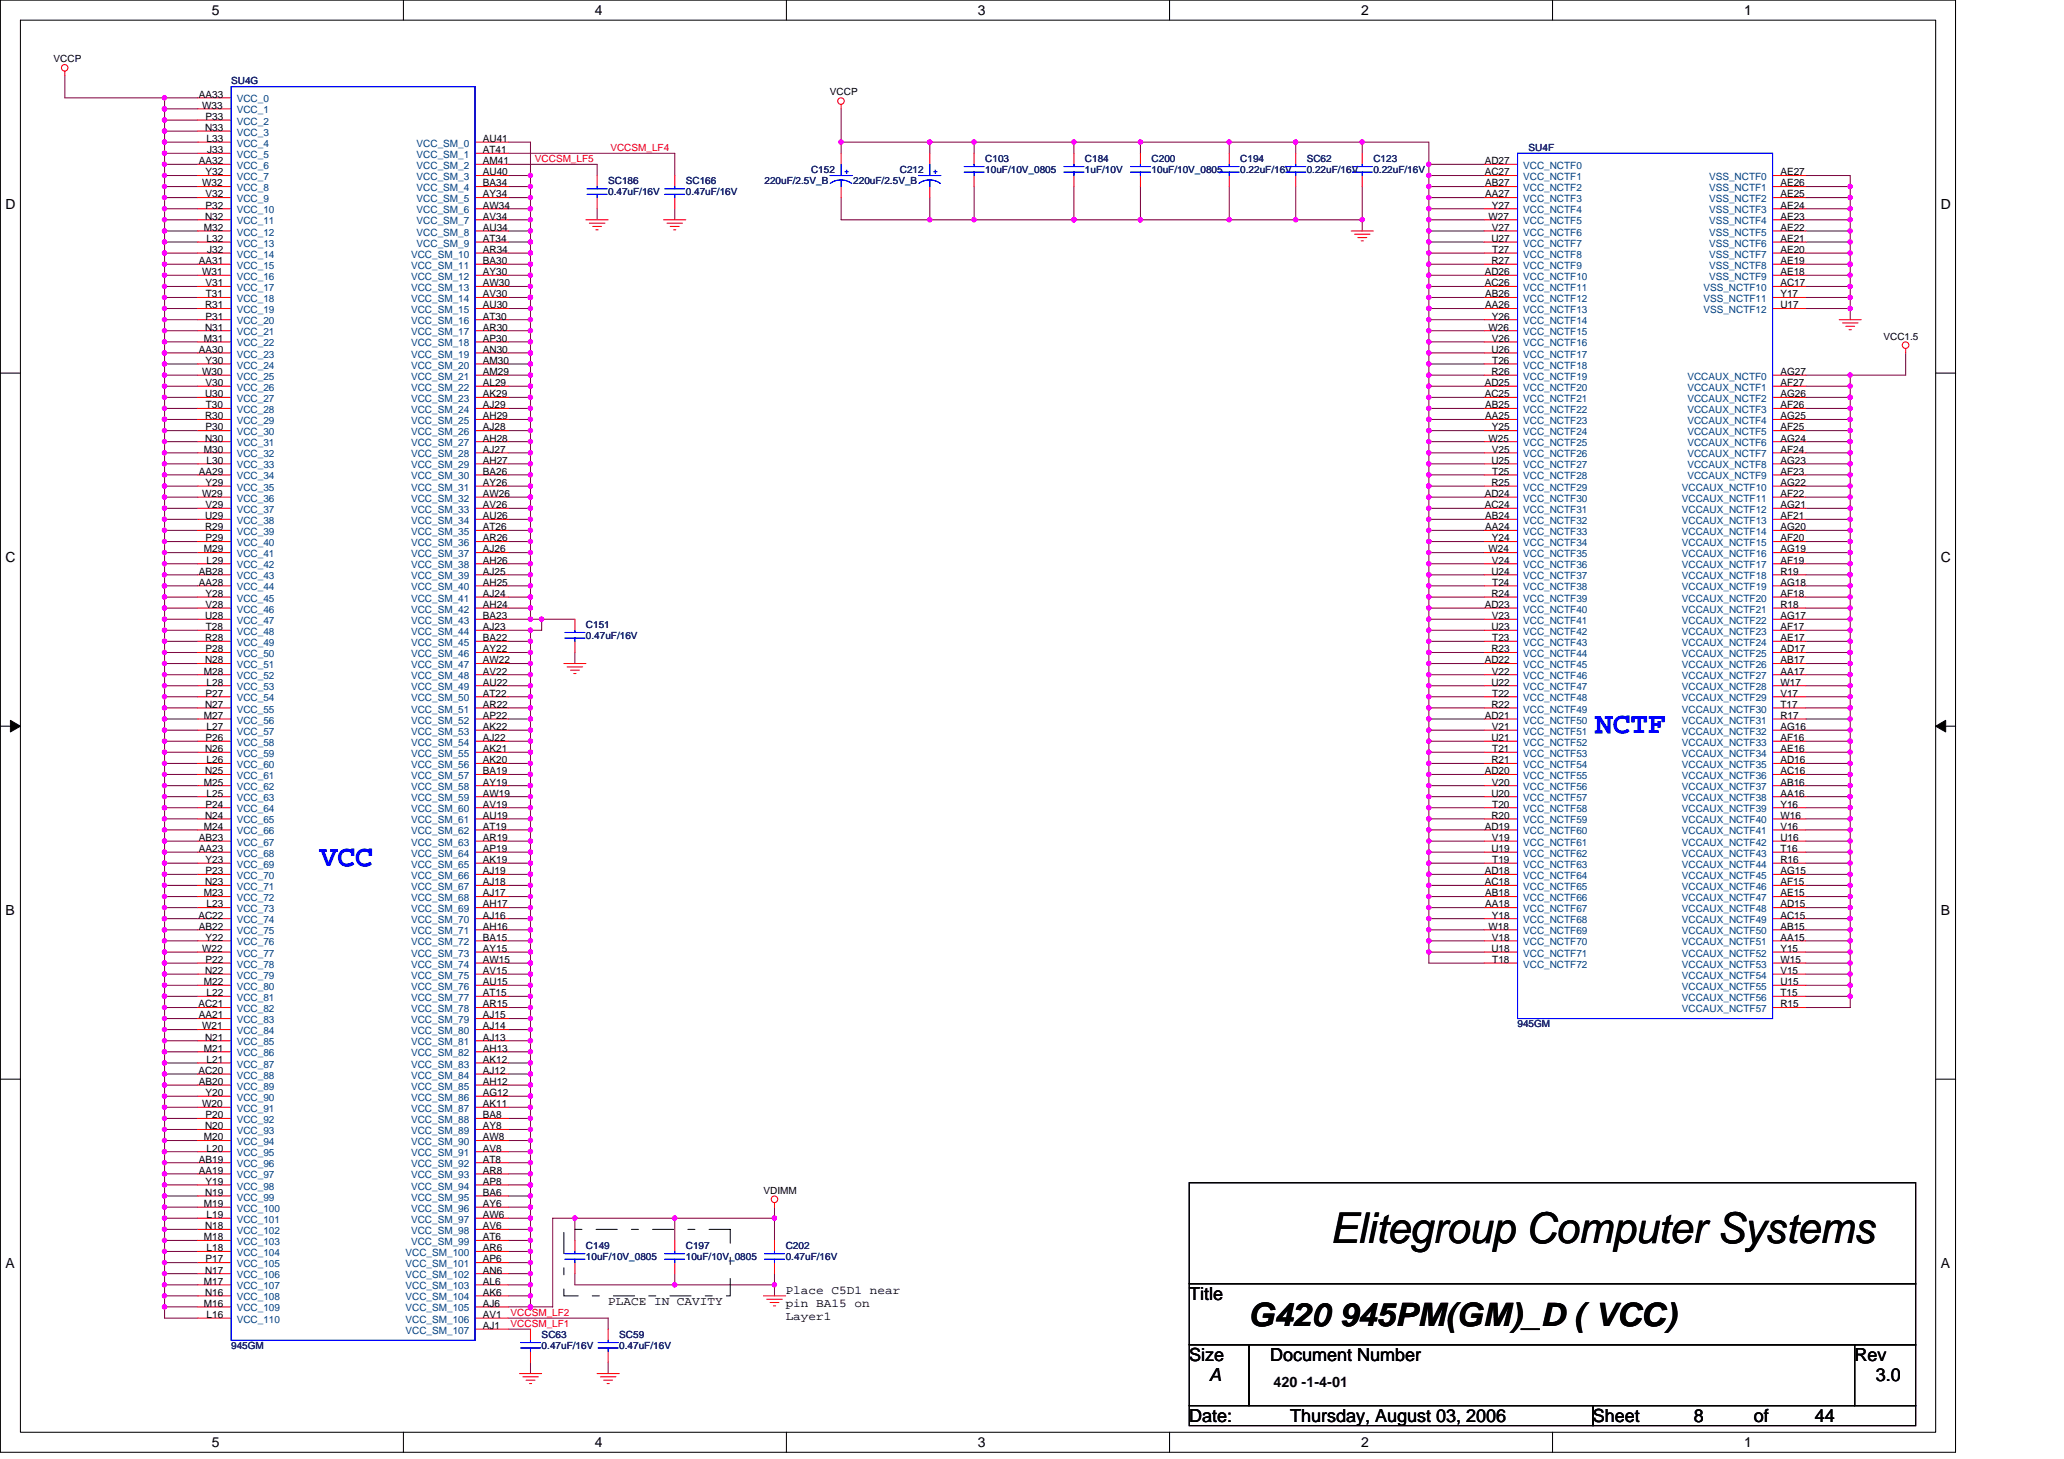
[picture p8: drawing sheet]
<svg xmlns="http://www.w3.org/2000/svg" width="297mm" height="210mm" viewBox="0 0 297 210" stroke-linecap="round" stroke-linejoin="round" font-family="sans-serif">
<defs><g id="words">
<text font-size="6.1" x="191.4" y="178.9">Elitegroup Computer Systems</text>
<text font-size="4.6" x="179.6" y="190.7">G420 945PM(GM)_D ( VCC)</text>
<g font-size="4.3" fill="#00f">
<text x="229.6" y="105.4">NCTF</text>
<text x="46" y="124.6">VCC</text>
</g>
<g font-size="2.6">
<text x="171.1" y="187">Title</text>
<text x="171.1" y="195.8">Size</text>
<text x="182.8" y="195.8">Document Number</text>
<text x="266.9" y="195.8">Rev</text>
<text x="174" y="198.6">A</text>
<text x="269.9" y="198.6">3.0</text>
<text x="171.1" y="204.6">Date:</text>
<text x="185.7" y="204.6">Thursday, August 03, 2006</text>
<text x="229.3" y="204.6">Sheet</text>
<text x="243.8" y="204.6">8</text>
<text x="252.4" y="204.6">of</text>
<text x="261.2" y="204.6">44</text>
</g>
<text font-size="2.1" x="183.3" y="199.5">420 -1-4-01</text>
<g font-size="2">
<text x="30.5" y="2.1">5</text>
<text x="85.6" y="2.1">4</text>
<text x="140.7" y="2.1">3</text>
<text x="195.9" y="2.1">2</text>
<text x="251" y="2.1">1</text>
<text x=".8" y="30.1">D</text>
<text x="279.3" y="30.1">D</text>
<text x=".8" y="80.9">C</text>
<text x="279.3" y="80.9">C</text>
<text x=".8" y="131.7">B</text>
<text x="279.3" y="131.7">B</text>
<text x=".8" y="182.4">A</text>
<text x="279.3" y="182.4">A</text>
<text x="30.5" y="208.2">5</text>
<text x="85.6" y="208.2">4</text>
<text x="140.7" y="208.2">3</text>
<text x="195.9" y="208.2">2</text>
<text x="251" y="208.2">1</text>
</g>
<g font-size="1.7">
<text x="87.5" y="187.8">PLACE IN CAVITY</text>
<text x="113.1" y="186.2">Place C5D1 near</text>
<text x="113.1" y="188.1">pin BA15 on</text>
<text x="113.1" y="189.9">Layer1</text>
</g>
<g font-size="1.4">
<text x="7.7" y="9">VCCP</text>
<text x="28.6" y="14.1">AA33</text>
<text x="29.1" y="15.6">W33</text>
<text x="29.6" y="17.3">P33</text>
<text x="119.4" y="13.7">VCCP</text>
<text x="28.6" y="23.6">AA32</text>
<text x="29.5" y="18.8">N33</text>
<text x="29.7" y="20.4">L33</text>
<text x="29.8" y="22">J33</text>
<text x="69.5" y="20.4">AU41</text>
<text x="69.5" y="22">AT41</text>
<text x="69.5" y="23.6">AM41</text>
<text x="213.7" y="23.6">AD27</text>
<text x="29.1" y="26.8">W32</text>
<text x="29.6" y="25.2">Y32</text>
<text x="29.6" y="28.4">V32</text>
<text x="69.5" y="25.2">AU40</text>
<text x="69.5" y="26.8">BA34</text>
<text x="69.5" y="28.4">AY34</text>
<text x="213.7" y="25.2">AC27</text>
<text x="213.8" y="26.8">AB27</text>
<text x="213.8" y="28.4">AA27</text>
<text x="256.2" y="25.2">AE27</text>
<text x="256.2" y="26.8">AE26</text>
<text x="256.2" y="28.4">AE25</text>
<text x="29.3" y="33.2">M32</text>
<text x="29.5" y="31.6">N32</text>
<text x="29.6" y="30">P32</text>
<text x="29.7" y="34.8">L32</text>
<text x="69.5" y="30">AW34</text>
<text x="69.5" y="31.6">AV34</text>
<text x="69.5" y="33.2">AU34</text>
<text x="69.5" y="34.8">AT34</text>
<text x="214.2" y="31.6">W27</text>
<text x="214.6" y="34.8">U27</text>
<text x="214.7" y="30">Y27</text>
<text x="214.7" y="33.2">V27</text>
<text x="256.2" y="30">AE24</text>
<text x="256.2" y="31.6">AE23</text>
<text x="256.2" y="33.2">AE22</text>
<text x="256.2" y="34.8">AE21</text>
<text x="28.6" y="38">AA31</text>
<text x="29.1" y="39.6">W31</text>
<text x="29.6" y="41.2">V31</text>
<text x="29.8" y="36.4">J32</text>
<text x="69.5" y="36.4">AR34</text>
<text x="69.5" y="38">BA30</text>
<text x="69.5" y="39.6">AY30</text>
<text x="69.5" y="41.2">AW30</text>
<text x="213.7" y="39.6">AD26</text>
<text x="213.7" y="41.2">AC26</text>
<text x="214.6" y="38">R27</text>
<text x="214.8" y="36.4">T27</text>
<text x="256.2" y="36.4">AE20</text>
<text x="256.2" y="38">AE19</text>
<text x="256.2" y="39.6">AE18</text>
<text x="256.2" y="41.2">AC17</text>
<text x="29.5" y="44.4">R31</text>
<text x="29.5" y="47.6">N31</text>
<text x="29.6" y="46">P31</text>
<text x="29.6" y="42.8">T31</text>
<text x="69.5" y="42.8">AV30</text>
<text x="69.5" y="44.4">AU30</text>
<text x="69.5" y="46">AT30</text>
<text x="69.5" y="47.6">AR30</text>
<text x="213.8" y="42.8">AB26</text>
<text x="213.8" y="44.4">AA26</text>
<text x="214.2" y="47.6">W26</text>
<text x="214.7" y="46">Y26</text>
<text x="256.2" y="42.8">Y17</text>
<text x="256.2" y="44.4">U17</text>
<text x="28.6" y="50.8">AA30</text>
<text x="29.1" y="54">W30</text>
<text x="29.3" y="49.2">M31</text>
<text x="29.6" y="52.3">Y30</text>
<text x="69.5" y="49.2">AP30</text>
<text x="69.5" y="50.8">AN30</text>
<text x="69.5" y="52.3">AM30</text>
<text x="69.5" y="54">AM29</text>
<text x="214.6" y="50.8">U26</text>
<text x="214.6" y="54">R26</text>
<text x="214.7" y="49.2">V26</text>
<text x="214.8" y="52.3">T26</text>
<text x="256.2" y="54">AG27</text>
<text x="271.1" y="48.9">VCC1.5</text>
<text x="29.5" y="57.1">U30</text>
<text x="29.6" y="55.5">V30</text>
<text x="29.6" y="58.7">T30</text>
<text x="69.5" y="55.5">AL29</text>
<text x="69.5" y="57.1">AK29</text>
<text x="69.5" y="58.7">AJ29</text>
<text x="213.7" y="55.5">AD25</text>
<text x="213.7" y="57.1">AC25</text>
<text x="213.8" y="58.7">AB25</text>
<text x="256.2" y="55.5">AF27</text>
<text x="256.2" y="57.1">AG26</text>
<text x="256.2" y="58.7">AF26</text>
<text x="29.3" y="65.1">M30</text>
<text x="29.5" y="60.3">R30</text>
<text x="29.5" y="63.5">N30</text>
<text x="29.6" y="61.9">P30</text>
<text x="69.5" y="60.3">AH29</text>
<text x="69.5" y="61.9">AJ28</text>
<text x="69.5" y="63.5">AH28</text>
<text x="69.5" y="65.1">AJ27</text>
<text x="213.8" y="60.3">AA25</text>
<text x="214.2" y="63.5">W25</text>
<text x="214.7" y="61.9">Y25</text>
<text x="214.7" y="65.1">V25</text>
<text x="256.2" y="60.3">AG25</text>
<text x="256.2" y="61.9">AF25</text>
<text x="256.2" y="63.5">AG24</text>
<text x="256.2" y="65.1">AF24</text>
<text x="28.6" y="68.3">AA29</text>
<text x="29.1" y="71.5">W29</text>
<text x="29.6" y="69.9">Y29</text>
<text x="29.7" y="66.7">L30</text>
<text x="69.5" y="66.7">AH27</text>
<text x="69.5" y="68.3">BA26</text>
<text x="69.5" y="69.9">AY26</text>
<text x="69.5" y="71.5">AW26</text>
<text x="213.7" y="71.5">AD24</text>
<text x="214.6" y="66.7">U25</text>
<text x="214.6" y="69.9">R25</text>
<text x="214.8" y="68.3">T25</text>
<text x="256.2" y="69.9">AG22</text>
<text x="256.2" y="71.5">AF22</text>
<text x="256.2" y="66.7">AG23</text>
<text x="256.2" y="68.3">AF23</text>
<text x="29.5" y="74.7">U29</text>
<text x="29.5" y="76.3">R29</text>
<text x="29.6" y="73.1">V29</text>
<text x="29.6" y="77.9">P29</text>
<text x="69.5" y="73.1">AV26</text>
<text x="69.5" y="74.7">AU26</text>
<text x="69.5" y="76.3">AT26</text>
<text x="69.5" y="77.9">AR26</text>
<text x="213.7" y="73.1">AC24</text>
<text x="213.8" y="74.7">AB24</text>
<text x="213.8" y="76.3">AA24</text>
<text x="214.7" y="77.9">Y24</text>
<text x="256.2" y="73.1">AG21</text>
<text x="256.2" y="74.7">AF21</text>
<text x="256.2" y="76.3">AG20</text>
<text x="256.2" y="77.9">AF20</text>
<text x="28.6" y="82.7">AB28</text>
<text x="29.3" y="79.5">M29</text>
<text x="29.7" y="81.1">L29</text>
<text x="69.5" y="79.5">AJ26</text>
<text x="69.5" y="81.1">AH26</text>
<text x="69.5" y="82.7">AJ25</text>
<text x="214.2" y="79.5">W24</text>
<text x="214.6" y="82.7">U24</text>
<text x="214.7" y="81.1">V24</text>
<text x="256.2" y="82.7">R19</text>
<text x="256.2" y="79.5">AG19</text>
<text x="256.2" y="81.1">AF19</text>
<text x="28.6" y="84.3">AA28</text>
<text x="29.5" y="89.1">U28</text>
<text x="29.6" y="85.9">Y28</text>
<text x="29.6" y="87.5">V28</text>
<text x="69.5" y="84.3">AH25</text>
<text x="69.5" y="85.9">AJ24</text>
<text x="69.5" y="87.5">AH24</text>
<text x="69.5" y="89.1">BA23</text>
<text x="213.7" y="87.5">AD23</text>
<text x="214.6" y="85.9">R24</text>
<text x="214.7" y="89.1">V23</text>
<text x="214.8" y="84.3">T24</text>
<text x="256.2" y="84.3">AG18</text>
<text x="256.2" y="85.9">AF18</text>
<text x="256.2" y="87.5">R18</text>
<text x="256.2" y="89.1">AG17</text>
<text x="29.5" y="92.2">R28</text>
<text x="29.5" y="95.4">N28</text>
<text x="29.6" y="93.9">P28</text>
<text x="29.6" y="90.7">T28</text>
<text x="69.5" y="90.7">AJ23</text>
<text x="69.5" y="92.2">BA22</text>
<text x="69.5" y="93.9">AY22</text>
<text x="69.5" y="95.4">AW22</text>
<text x="213.7" y="95.4">AD22</text>
<text x="214.6" y="90.7">U23</text>
<text x="214.6" y="93.9">R23</text>
<text x="214.8" y="92.2">T23</text>
<text x="256.2" y="90.7">AF17</text>
<text x="256.2" y="92.2">AE17</text>
<text x="256.2" y="93.9">AD17</text>
<text x="256.2" y="95.4">AB17</text>
<text x="29.3" y="97">M28</text>
<text x="29.5" y="101.8">N27</text>
<text x="29.6" y="100.2">P27</text>
<text x="29.7" y="98.6">L28</text>
<text x="69.5" y="97">AV22</text>
<text x="69.5" y="98.6">AU22</text>
<text x="69.5" y="100.2">AT22</text>
<text x="69.5" y="101.8">AR22</text>
<text x="214.6" y="98.6">U22</text>
<text x="214.6" y="101.8">R22</text>
<text x="214.7" y="97">V22</text>
<text x="214.8" y="100.2">T22</text>
<text x="256.2" y="97">AA17</text>
<text x="256.2" y="98.6">W17</text>
<text x="256.2" y="100.2">V17</text>
<text x="256.2" y="101.8">T17</text>
<text x="29.3" y="103.4">M27</text>
<text x="29.6" y="106.6">P26</text>
<text x="29.7" y="105">L27</text>
<text x="69.5" y="103.4">AP22</text>
<text x="69.5" y="105">AK22</text>
<text x="69.5" y="106.6">AJ22</text>
<text x="213.7" y="103.4">AD21</text>
<text x="214.6" y="106.6">U21</text>
<text x="214.7" y="105">V21</text>
<text x="256.2" y="103.4">R17</text>
<text x="256.2" y="105">AG16</text>
<text x="256.2" y="106.6">AF16</text>
<text x="29.3" y="113">M25</text>
<text x="29.5" y="108.2">N26</text>
<text x="29.5" y="111.4">N25</text>
<text x="29.7" y="109.8">L26</text>
<text x="69.5" y="108.2">AK21</text>
<text x="69.5" y="109.8">AK20</text>
<text x="69.5" y="111.4">BA19</text>
<text x="69.5" y="113">AY19</text>
<text x="213.7" y="111.4">AD20</text>
<text x="214.6" y="109.8">R21</text>
<text x="214.7" y="113">V20</text>
<text x="214.8" y="108.2">T21</text>
<text x="256.2" y="108.2">AE16</text>
<text x="256.2" y="109.8">AD16</text>
<text x="256.2" y="111.4">AC16</text>
<text x="256.2" y="113">AB16</text>
<text x="29.3" y="119.4">M24</text>
<text x="29.5" y="117.8">N24</text>
<text x="29.6" y="116.2">P24</text>
<text x="29.7" y="114.6">L25</text>
<text x="69.5" y="114.6">AW19</text>
<text x="69.5" y="116.2">AV19</text>
<text x="69.5" y="117.8">AU19</text>
<text x="69.5" y="119.4">AT19</text>
<text x="213.7" y="119.4">AD19</text>
<text x="214.6" y="114.6">U20</text>
<text x="214.6" y="117.8">R20</text>
<text x="214.8" y="116.2">T20</text>
<text x="256.2" y="114.6">AA16</text>
<text x="256.2" y="116.2">Y16</text>
<text x="256.2" y="117.8">W16</text>
<text x="256.2" y="119.4">V16</text>
<text x="28.6" y="121">AB23</text>
<text x="28.6" y="122.6">AA23</text>
<text x="29.6" y="124.2">Y23</text>
<text x="29.6" y="125.8">P23</text>
<text x="69.5" y="121">AR19</text>
<text x="69.5" y="122.6">AP19</text>
<text x="69.5" y="124.2">AK19</text>
<text x="69.5" y="125.8">AJ19</text>
<text x="213.7" y="125.8">AD18</text>
<text x="214.6" y="122.6">U19</text>
<text x="214.7" y="121">V19</text>
<text x="214.8" y="124.2">T19</text>
<text x="256.2" y="121">U16</text>
<text x="256.2" y="122.6">T16</text>
<text x="256.2" y="124.2">R16</text>
<text x="256.2" y="125.8">AG15</text>
<text x="29.3" y="129">M23</text>
<text x="29.5" y="127.4">N23</text>
<text x="29.7" y="130.6">L23</text>
<text x="69.5" y="127.4">AJ18</text>
<text x="69.5" y="129">AJ17</text>
<text x="69.5" y="130.6">AH17</text>
<text x="213.7" y="127.4">AC18</text>
<text x="213.8" y="129">AB18</text>
<text x="213.8" y="130.6">AA18</text>
<text x="256.2" y="127.4">AF15</text>
<text x="256.2" y="129">AE15</text>
<text x="256.2" y="130.6">AD15</text>
<text x="28.6" y="132.1">AC22</text>
<text x="28.6" y="133.8">AB22</text>
<text x="29.1" y="136.9">W22</text>
<text x="29.6" y="135.3">Y22</text>
<text x="69.5" y="132.1">AJ16</text>
<text x="69.5" y="133.8">AH16</text>
<text x="69.5" y="135.3">BA15</text>
<text x="69.5" y="136.9">AY15</text>
<text x="214.2" y="133.8">W18</text>
<text x="214.6" y="136.9">U18</text>
<text x="214.7" y="132.1">Y18</text>
<text x="214.7" y="135.3">V18</text>
<text x="256.2" y="132.1">AC15</text>
<text x="256.2" y="133.8">AB15</text>
<text x="256.2" y="135.3">AA15</text>
<text x="256.2" y="136.9">Y15</text>
<text x="29.3" y="141.7">M22</text>
<text x="29.5" y="140.1">N22</text>
<text x="29.6" y="138.5">P22</text>
<text x="29.7" y="143.3">L22</text>
<text x="69.5" y="138.5">AW15</text>
<text x="69.5" y="140.1">AV15</text>
<text x="69.5" y="141.7">AU15</text>
<text x="69.5" y="143.3">AT15</text>
<text x="214.8" y="138.5">T18</text>
<text x="256.2" y="138.5">W15</text>
<text x="256.2" y="140.1">V15</text>
<text x="256.2" y="141.7">U15</text>
<text x="256.2" y="143.3">T15</text>
<text x="28.6" y="144.9">AC21</text>
<text x="28.6" y="146.5">AA21</text>
<text x="29.1" y="148.1">W21</text>
<text x="29.5" y="149.7">N21</text>
<text x="69.5" y="144.9">AR15</text>
<text x="69.5" y="146.5">AJ15</text>
<text x="69.5" y="148.1">AJ14</text>
<text x="69.5" y="149.7">AJ13</text>
<text x="256.2" y="144.9">R15</text>
<text x="28.6" y="154.5">AC20</text>
<text x="29.3" y="151.3">M21</text>
<text x="29.7" y="152.9">L21</text>
<text x="69.5" y="151.3">AH13</text>
<text x="69.5" y="152.9">AK12</text>
<text x="69.5" y="154.5">AJ12</text>
<text x="28.6" y="156.1">AB20</text>
<text x="29.1" y="159.3">W20</text>
<text x="29.6" y="157.7">Y20</text>
<text x="29.6" y="160.9">P20</text>
<text x="69.5" y="156.1">AH12</text>
<text x="69.5" y="157.7">AG12</text>
<text x="69.5" y="159.3">AK11</text>
<text x="69.5" y="160.9">BA8</text>
<text x="28.6" y="167.3">AB19</text>
<text x="29.3" y="164.1">M20</text>
<text x="29.5" y="162.5">N20</text>
<text x="29.7" y="165.7">L20</text>
<text x="69.5" y="162.5">AY8</text>
<text x="69.5" y="164.1">AW8</text>
<text x="69.5" y="165.7">AV8</text>
<text x="69.5" y="167.3">AT8</text>
<text x="28.6" y="168.9">AA19</text>
<text x="29.3" y="173.7">M19</text>
<text x="29.5" y="172">N19</text>
<text x="29.6" y="170.5">Y19</text>
<text x="69.5" y="168.9">AR8</text>
<text x="69.5" y="170.5">AP8</text>
<text x="69.5" y="172">BA6</text>
<text x="69.5" y="173.7">AY6</text>
<text x="109.9" y="171.7">VDIMM</text>
<text x="29.3" y="178.4">M18</text>
<text x="29.5" y="176.8">N18</text>
<text x="29.7" y="175.2">L19</text>
<text x="69.5" y="175.2">AW6</text>
<text x="69.5" y="176.8">AV6</text>
<text x="69.5" y="178.4">AT6</text>
<text x="29.3" y="184.8">M17</text>
<text x="29.5" y="183.2">N17</text>
<text x="29.6" y="181.6">P17</text>
<text x="29.7" y="180">L18</text>
<text x="69.5" y="180">AR6</text>
<text x="69.5" y="181.6">AP6</text>
<text x="69.5" y="183.2">AN6</text>
<text x="69.5" y="184.8">AL6</text>
<text x="29.3" y="188">M16</text>
<text x="29.5" y="186.4">N16</text>
<text x="29.7" y="189.6">L16</text>
<text x="69.5" y="186.4">AK6</text>
<text x="69.5" y="188">AJ6</text>
<text x="69.5" y="189.6">AV1</text>
<text x="69.5" y="191.2">AJ1</text>
</g>
<g font-size="1.4" fill="#000080">
<text x="33.3" y="12.1">SU4G</text>
<text x="141.8" y="23.3">C103</text>
<text x="156.1" y="23.3">C184</text>
<text x="165.7" y="23.3">C200</text>
<text x="178.5" y="23.3">C194</text>
<text x="188.1" y="23.3">SC62</text>
<text x="197.7" y="23.3">C123</text>
<text x="220" y="21.7">SU4F</text>
<text x="87.5" y="26.5">SC186</text>
<text x="87.5" y="28.1">0.47uF/16V</text>
<text x="98.7" y="26.5">SC166</text>
<text x="98.7" y="28.1">0.47uF/16V</text>
<text x="110" y="26.5">220uF/2.5V_B</text>
<text x="116.7" y="24.9">C152</text>
<text x="122.8" y="26.5">220uF/2.5V_B</text>
<text x="129.5" y="24.9">C212</text>
<text x="141.8" y="24.9">10uF/10V_0805</text>
<text x="156.1" y="24.9">1uF/10V</text>
<text x="165.7" y="24.9">10uF/10V_0805</text>
<text x="178.5" y="24.9">0.22uF/16V</text>
<text x="188.1" y="24.9">0.22uF/16V</text>
<text x="197.7" y="24.9">0.22uF/16V</text>
<text x="84.3" y="90.4">C151</text>
<text x="84.3" y="91.9">0.47uF/16V</text>
<text x="218.4" y="147.8">945GM</text>
<text x="84.3" y="179.7">C149</text>
<text x="98.7" y="179.7">C197</text>
<text x="113.1" y="179.7">C202</text>
<text x="84.3" y="181.3">10uF/10V_0805</text>
<text x="98.7" y="181.3">10uF/10V_0805</text>
<text x="113.1" y="181.3">0.47uF/16V</text>
<text x="33.3" y="194.1">945GM</text>
<text x="78" y="192.5">SC63</text>
<text x="78" y="194.1">0.47uF/16V</text>
<text x="89.1" y="192.5">SC59</text>
<text x="89.1" y="194.1">0.47uF/16V</text>
</g>
<g font-size="1.4" fill="#004080">
<text x="34.1" y="14.7">VCC_0</text>
<text x="34.1" y="16.3">VCC_1</text>
<text x="34.1" y="17.9">VCC_2</text>
<text x="34.1" y="19.5">VCC_3</text>
<text x="34.1" y="21.1">VCC_4</text>
<text x="34.1" y="22.7">VCC_5</text>
<text x="60" y="21.1">VCC_SM_0</text>
<text x="60" y="22.7">VCC_SM_1</text>
<text x="34.1" y="24.3">VCC_6</text>
<text x="34.1" y="25.9">VCC_7</text>
<text x="34.1" y="27.5">VCC_8</text>
<text x="34.1" y="29.1">VCC_9</text>
<text x="60" y="24.3">VCC_SM_2</text>
<text x="60" y="25.9">VCC_SM_3</text>
<text x="60" y="27.5">VCC_SM_4</text>
<text x="60" y="29.1">VCC_SM_5</text>
<text x="219.2" y="24.3">VCC_NCTF0</text>
<text x="219.2" y="25.9">VCC_NCTF1</text>
<text x="219.2" y="27.5">VCC_NCTF2</text>
<text x="219.2" y="29.1">VCC_NCTF3</text>
<text x="246" y="25.9">VSS_NCTF0</text>
<text x="246" y="27.5">VSS_NCTF1</text>
<text x="246" y="29.1">VSS_NCTF2</text>
<text x="34.1" y="30.7">VCC_10</text>
<text x="34.1" y="32.3">VCC_11</text>
<text x="34.1" y="33.9">VCC_12</text>
<text x="34.1" y="35.5">VCC_13</text>
<text x="60" y="30.7">VCC_SM_6</text>
<text x="60" y="32.3">VCC_SM_7</text>
<text x="60" y="33.9">VCC_SM_8</text>
<text x="60" y="35.5">VCC_SM_9</text>
<text x="219.2" y="30.7">VCC_NCTF4</text>
<text x="219.2" y="32.3">VCC_NCTF5</text>
<text x="219.2" y="33.9">VCC_NCTF6</text>
<text x="219.2" y="35.5">VCC_NCTF7</text>
<text x="246" y="30.7">VSS_NCTF3</text>
<text x="246" y="32.3">VSS_NCTF4</text>
<text x="246" y="33.9">VSS_NCTF5</text>
<text x="246" y="35.5">VSS_NCTF6</text>
<text x="34.1" y="37.1">VCC_14</text>
<text x="34.1" y="38.7">VCC_15</text>
<text x="34.1" y="40.3">VCC_16</text>
<text x="34.1" y="41.9">VCC_17</text>
<text x="59.2" y="37.1">VCC_SM_10</text>
<text x="59.2" y="38.7">VCC_SM_11</text>
<text x="59.2" y="40.3">VCC_SM_12</text>
<text x="59.2" y="41.9">VCC_SM_13</text>
<text x="219.2" y="37.1">VCC_NCTF8</text>
<text x="219.2" y="38.7">VCC_NCTF9</text>
<text x="219.2" y="40.3">VCC_NCTF10</text>
<text x="219.2" y="41.9">VCC_NCTF11</text>
<text x="245.1" y="41.9">VSS_NCTF10</text>
<text x="246" y="37.1">VSS_NCTF7</text>
<text x="246" y="38.7">VSS_NCTF8</text>
<text x="246" y="40.3">VSS_NCTF9</text>
<text x="34.1" y="43.5">VCC_18</text>
<text x="34.1" y="45">VCC_19</text>
<text x="34.1" y="46.7">VCC_20</text>
<text x="59.2" y="43.5">VCC_SM_14</text>
<text x="59.2" y="45">VCC_SM_15</text>
<text x="59.2" y="46.7">VCC_SM_16</text>
<text x="219.2" y="43.5">VCC_NCTF12</text>
<text x="219.2" y="45">VCC_NCTF13</text>
<text x="219.2" y="46.7">VCC_NCTF14</text>
<text x="245.1" y="43.5">VSS_NCTF11</text>
<text x="245.1" y="45">VSS_NCTF12</text>
<text x="34.1" y="48.2">VCC_21</text>
<text x="34.1" y="49.8">VCC_22</text>
<text x="34.1" y="51.4">VCC_23</text>
<text x="34.1" y="53">VCC_24</text>
<text x="59.2" y="48.2">VCC_SM_17</text>
<text x="59.2" y="49.8">VCC_SM_18</text>
<text x="59.2" y="51.4">VCC_SM_19</text>
<text x="59.2" y="53">VCC_SM_20</text>
<text x="219.2" y="48.2">VCC_NCTF15</text>
<text x="219.2" y="49.8">VCC_NCTF16</text>
<text x="219.2" y="51.4">VCC_NCTF17</text>
<text x="219.2" y="53">VCC_NCTF18</text>
<text x="34.1" y="54.6">VCC_25</text>
<text x="34.1" y="56.2">VCC_26</text>
<text x="34.1" y="57.8">VCC_27</text>
<text x="34.1" y="59.4">VCC_28</text>
<text x="59.2" y="54.6">VCC_SM_21</text>
<text x="59.2" y="56.2">VCC_SM_22</text>
<text x="59.2" y="57.8">VCC_SM_23</text>
<text x="59.2" y="59.4">VCC_SM_24</text>
<text x="219.2" y="54.6">VCC_NCTF19</text>
<text x="219.2" y="56.2">VCC_NCTF20</text>
<text x="219.2" y="57.8">VCC_NCTF21</text>
<text x="219.2" y="59.4">VCC_NCTF22</text>
<text x="242.8" y="54.6">VCCAUX_NCTF0</text>
<text x="242.8" y="56.2">VCCAUX_NCTF1</text>
<text x="242.8" y="57.8">VCCAUX_NCTF2</text>
<text x="242.8" y="59.4">VCCAUX_NCTF3</text>
<text x="34.1" y="61">VCC_29</text>
<text x="34.1" y="62.6">VCC_30</text>
<text x="34.1" y="64.2">VCC_31</text>
<text x="34.1" y="65.8">VCC_32</text>
<text x="59.2" y="61">VCC_SM_25</text>
<text x="59.2" y="62.6">VCC_SM_26</text>
<text x="59.2" y="64.2">VCC_SM_27</text>
<text x="59.2" y="65.8">VCC_SM_28</text>
<text x="219.2" y="61">VCC_NCTF23</text>
<text x="219.2" y="62.6">VCC_NCTF24</text>
<text x="219.2" y="64.2">VCC_NCTF25</text>
<text x="219.2" y="65.8">VCC_NCTF26</text>
<text x="242.8" y="61">VCCAUX_NCTF4</text>
<text x="242.8" y="62.6">VCCAUX_NCTF5</text>
<text x="242.8" y="64.2">VCCAUX_NCTF6</text>
<text x="242.8" y="65.8">VCCAUX_NCTF7</text>
<text x="34.1" y="67.4">VCC_33</text>
<text x="34.1" y="69">VCC_34</text>
<text x="34.1" y="70.6">VCC_35</text>
<text x="59.2" y="67.4">VCC_SM_29</text>
<text x="59.2" y="69">VCC_SM_30</text>
<text x="59.2" y="70.6">VCC_SM_31</text>
<text x="219.2" y="67.4">VCC_NCTF27</text>
<text x="219.2" y="69">VCC_NCTF28</text>
<text x="219.2" y="70.6">VCC_NCTF29</text>
<text x="242" y="70.6">VCCAUX_NCTF10</text>
<text x="242.8" y="67.4">VCCAUX_NCTF8</text>
<text x="242.8" y="69">VCCAUX_NCTF9</text>
<text x="34.1" y="72.2">VCC_36</text>
<text x="34.1" y="73.8">VCC_37</text>
<text x="34.1" y="75.4">VCC_38</text>
<text x="34.1" y="77">VCC_39</text>
<text x="59.2" y="72.2">VCC_SM_32</text>
<text x="59.2" y="73.8">VCC_SM_33</text>
<text x="59.2" y="75.4">VCC_SM_34</text>
<text x="59.2" y="77">VCC_SM_35</text>
<text x="219.2" y="72.2">VCC_NCTF30</text>
<text x="219.2" y="73.8">VCC_NCTF31</text>
<text x="219.2" y="75.4">VCC_NCTF32</text>
<text x="219.2" y="77">VCC_NCTF33</text>
<text x="242" y="72.2">VCCAUX_NCTF11</text>
<text x="242" y="73.8">VCCAUX_NCTF12</text>
<text x="242" y="75.4">VCCAUX_NCTF13</text>
<text x="242" y="77">VCCAUX_NCTF14</text>
<text x="34.1" y="78.6">VCC_40</text>
<text x="34.1" y="80.2">VCC_41</text>
<text x="34.1" y="81.8">VCC_42</text>
<text x="34.1" y="83.4">VCC_43</text>
<text x="59.2" y="78.6">VCC_SM_36</text>
<text x="59.2" y="80.2">VCC_SM_37</text>
<text x="59.2" y="81.8">VCC_SM_38</text>
<text x="59.2" y="83.4">VCC_SM_39</text>
<text x="219.2" y="78.6">VCC_NCTF34</text>
<text x="219.2" y="80.2">VCC_NCTF35</text>
<text x="219.2" y="81.8">VCC_NCTF36</text>
<text x="219.2" y="83.4">VCC_NCTF37</text>
<text x="242" y="83.4">VCCAUX_NCTF18</text>
<text x="242" y="78.6">VCCAUX_NCTF15</text>
<text x="242" y="80.2">VCCAUX_NCTF16</text>
<text x="242" y="81.8">VCCAUX_NCTF17</text>
<text x="34.1" y="84.9">VCC_44</text>
<text x="34.1" y="86.6">VCC_45</text>
<text x="34.1" y="88.1">VCC_46</text>
<text x="34.1" y="89.7">VCC_47</text>
<text x="59.2" y="84.9">VCC_SM_40</text>
<text x="59.2" y="86.6">VCC_SM_41</text>
<text x="59.2" y="88.1">VCC_SM_42</text>
<text x="59.2" y="89.7">VCC_SM_43</text>
<text x="219.2" y="84.9">VCC_NCTF38</text>
<text x="219.2" y="86.6">VCC_NCTF39</text>
<text x="219.2" y="88.1">VCC_NCTF40</text>
<text x="219.2" y="89.7">VCC_NCTF41</text>
<text x="242" y="84.9">VCCAUX_NCTF19</text>
<text x="242" y="86.6">VCCAUX_NCTF20</text>
<text x="242" y="88.1">VCCAUX_NCTF21</text>
<text x="242" y="89.7">VCCAUX_NCTF22</text>
<text x="34.1" y="91.3">VCC_48</text>
<text x="34.1" y="92.9">VCC_49</text>
<text x="34.1" y="94.5">VCC_50</text>
<text x="59.2" y="91.3">VCC_SM_44</text>
<text x="59.2" y="92.9">VCC_SM_45</text>
<text x="59.2" y="94.5">VCC_SM_46</text>
<text x="219.2" y="91.3">VCC_NCTF42</text>
<text x="219.2" y="92.9">VCC_NCTF43</text>
<text x="219.2" y="94.5">VCC_NCTF44</text>
<text x="242" y="91.3">VCCAUX_NCTF23</text>
<text x="242" y="92.9">VCCAUX_NCTF24</text>
<text x="242" y="94.5">VCCAUX_NCTF25</text>
<text x="34.1" y="96.1">VCC_51</text>
<text x="34.1" y="97.7">VCC_52</text>
<text x="34.1" y="99.3">VCC_53</text>
<text x="34.1" y="100.9">VCC_54</text>
<text x="59.2" y="96.1">VCC_SM_47</text>
<text x="59.2" y="97.7">VCC_SM_48</text>
<text x="59.2" y="99.3">VCC_SM_49</text>
<text x="59.2" y="100.9">VCC_SM_50</text>
<text x="219.2" y="96.1">VCC_NCTF45</text>
<text x="219.2" y="97.7">VCC_NCTF46</text>
<text x="219.2" y="99.3">VCC_NCTF47</text>
<text x="219.2" y="100.9">VCC_NCTF48</text>
<text x="242" y="96.1">VCCAUX_NCTF26</text>
<text x="242" y="97.7">VCCAUX_NCTF27</text>
<text x="242" y="99.3">VCCAUX_NCTF28</text>
<text x="242" y="100.9">VCCAUX_NCTF29</text>
<text x="34.1" y="102.5">VCC_55</text>
<text x="34.1" y="104.1">VCC_56</text>
<text x="34.1" y="105.7">VCC_57</text>
<text x="34.1" y="107.3">VCC_58</text>
<text x="59.2" y="102.5">VCC_SM_51</text>
<text x="59.2" y="104.1">VCC_SM_52</text>
<text x="59.2" y="105.7">VCC_SM_53</text>
<text x="59.2" y="107.3">VCC_SM_54</text>
<text x="219.2" y="102.5">VCC_NCTF49</text>
<text x="219.2" y="104.1">VCC_NCTF50</text>
<text x="219.2" y="105.7">VCC_NCTF51</text>
<text x="219.2" y="107.3">VCC_NCTF52</text>
<text x="242" y="102.5">VCCAUX_NCTF30</text>
<text x="242" y="104.1">VCCAUX_NCTF31</text>
<text x="242" y="105.7">VCCAUX_NCTF32</text>
<text x="242" y="107.3">VCCAUX_NCTF33</text>
<text x="34.1" y="108.9">VCC_59</text>
<text x="34.1" y="110.5">VCC_60</text>
<text x="34.1" y="112.1">VCC_61</text>
<text x="34.1" y="113.7">VCC_62</text>
<text x="59.2" y="108.9">VCC_SM_55</text>
<text x="59.2" y="110.5">VCC_SM_56</text>
<text x="59.2" y="112.1">VCC_SM_57</text>
<text x="59.2" y="113.7">VCC_SM_58</text>
<text x="219.2" y="108.9">VCC_NCTF53</text>
<text x="219.2" y="110.5">VCC_NCTF54</text>
<text x="219.2" y="112.1">VCC_NCTF55</text>
<text x="219.2" y="113.7">VCC_NCTF56</text>
<text x="242" y="108.9">VCCAUX_NCTF34</text>
<text x="242" y="110.5">VCCAUX_NCTF35</text>
<text x="242" y="112.1">VCCAUX_NCTF36</text>
<text x="242" y="113.7">VCCAUX_NCTF37</text>
<text x="34.1" y="115.3">VCC_63</text>
<text x="34.1" y="116.9">VCC_64</text>
<text x="34.1" y="118.5">VCC_65</text>
<text x="59.2" y="115.3">VCC_SM_59</text>
<text x="59.2" y="116.9">VCC_SM_60</text>
<text x="59.2" y="118.5">VCC_SM_61</text>
<text x="219.2" y="115.3">VCC_NCTF57</text>
<text x="219.2" y="116.9">VCC_NCTF58</text>
<text x="219.2" y="118.5">VCC_NCTF59</text>
<text x="242" y="115.3">VCCAUX_NCTF38</text>
<text x="242" y="116.9">VCCAUX_NCTF39</text>
<text x="242" y="118.5">VCCAUX_NCTF40</text>
<text x="34.1" y="120.1">VCC_66</text>
<text x="34.1" y="121.7">VCC_67</text>
<text x="34.1" y="123.3">VCC_68</text>
<text x="34.1" y="124.8">VCC_69</text>
<text x="59.2" y="120.1">VCC_SM_62</text>
<text x="59.2" y="121.7">VCC_SM_63</text>
<text x="59.2" y="123.3">VCC_SM_64</text>
<text x="59.2" y="124.8">VCC_SM_65</text>
<text x="219.2" y="120.1">VCC_NCTF60</text>
<text x="219.2" y="121.7">VCC_NCTF61</text>
<text x="219.2" y="123.3">VCC_NCTF62</text>
<text x="219.2" y="124.8">VCC_NCTF63</text>
<text x="242" y="120.1">VCCAUX_NCTF41</text>
<text x="242" y="121.7">VCCAUX_NCTF42</text>
<text x="242" y="123.3">VCCAUX_NCTF43</text>
<text x="242" y="124.8">VCCAUX_NCTF44</text>
<text x="34.1" y="126.4">VCC_70</text>
<text x="34.1" y="128">VCC_71</text>
<text x="34.1" y="129.6">VCC_72</text>
<text x="34.1" y="131.2">VCC_73</text>
<text x="59.2" y="126.4">VCC_SM_66</text>
<text x="59.2" y="128">VCC_SM_67</text>
<text x="59.2" y="129.6">VCC_SM_68</text>
<text x="59.2" y="131.2">VCC_SM_69</text>
<text x="219.2" y="126.4">VCC_NCTF64</text>
<text x="219.2" y="128">VCC_NCTF65</text>
<text x="219.2" y="129.6">VCC_NCTF66</text>
<text x="219.2" y="131.2">VCC_NCTF67</text>
<text x="242" y="126.4">VCCAUX_NCTF45</text>
<text x="242" y="128">VCCAUX_NCTF46</text>
<text x="242" y="129.6">VCCAUX_NCTF47</text>
<text x="242" y="131.2">VCCAUX_NCTF48</text>
<text x="34.1" y="132.8">VCC_74</text>
<text x="34.1" y="134.4">VCC_75</text>
<text x="34.1" y="136">VCC_76</text>
<text x="34.1" y="137.6">VCC_77</text>
<text x="59.2" y="132.8">VCC_SM_70</text>
<text x="59.2" y="134.4">VCC_SM_71</text>
<text x="59.2" y="136">VCC_SM_72</text>
<text x="59.2" y="137.6">VCC_SM_73</text>
<text x="219.2" y="132.8">VCC_NCTF68</text>
<text x="219.2" y="134.4">VCC_NCTF69</text>
<text x="219.2" y="136">VCC_NCTF70</text>
<text x="219.2" y="137.6">VCC_NCTF71</text>
<text x="242" y="132.8">VCCAUX_NCTF49</text>
<text x="242" y="134.4">VCCAUX_NCTF50</text>
<text x="242" y="136">VCCAUX_NCTF51</text>
<text x="242" y="137.6">VCCAUX_NCTF52</text>
<text x="34.1" y="139.2">VCC_78</text>
<text x="34.1" y="140.8">VCC_79</text>
<text x="34.1" y="142.4">VCC_80</text>
<text x="34.1" y="144">VCC_81</text>
<text x="59.2" y="139.2">VCC_SM_74</text>
<text x="59.2" y="140.8">VCC_SM_75</text>
<text x="59.2" y="142.4">VCC_SM_76</text>
<text x="59.2" y="144">VCC_SM_77</text>
<text x="219.2" y="139.2">VCC_NCTF72</text>
<text x="242" y="139.2">VCCAUX_NCTF53</text>
<text x="242" y="140.8">VCCAUX_NCTF54</text>
<text x="242" y="142.4">VCCAUX_NCTF55</text>
<text x="242" y="144">VCCAUX_NCTF56</text>
<text x="34.1" y="145.6">VCC_82</text>
<text x="34.1" y="147.2">VCC_83</text>
<text x="34.1" y="148.8">VCC_84</text>
<text x="59.2" y="145.6">VCC_SM_78</text>
<text x="59.2" y="147.2">VCC_SM_79</text>
<text x="59.2" y="148.8">VCC_SM_80</text>
<text x="242" y="145.6">VCCAUX_NCTF57</text>
<text x="34.1" y="150.4">VCC_85</text>
<text x="34.1" y="152">VCC_86</text>
<text x="34.1" y="153.6">VCC_87</text>
<text x="34.1" y="155.2">VCC_88</text>
<text x="59.2" y="150.4">VCC_SM_81</text>
<text x="59.2" y="152">VCC_SM_82</text>
<text x="59.2" y="153.6">VCC_SM_83</text>
<text x="59.2" y="155.2">VCC_SM_84</text>
<text x="34.1" y="156.8">VCC_89</text>
<text x="34.1" y="158.4">VCC_90</text>
<text x="34.1" y="160">VCC_91</text>
<text x="34.1" y="161.6">VCC_92</text>
<text x="59.2" y="156.8">VCC_SM_85</text>
<text x="59.2" y="158.4">VCC_SM_86</text>
<text x="59.2" y="160">VCC_SM_87</text>
<text x="59.2" y="161.6">VCC_SM_88</text>
<text x="34.1" y="163.2">VCC_93</text>
<text x="34.1" y="164.7">VCC_94</text>
<text x="34.1" y="166.3">VCC_95</text>
<text x="34.1" y="167.9">VCC_96</text>
<text x="59.2" y="163.2">VCC_SM_89</text>
<text x="59.2" y="164.7">VCC_SM_90</text>
<text x="59.2" y="166.3">VCC_SM_91</text>
<text x="59.2" y="167.9">VCC_SM_92</text>
<text x="34.1" y="169.5">VCC_97</text>
<text x="34.1" y="171.1">VCC_98</text>
<text x="34.1" y="172.7">VCC_99</text>
<text x="59.2" y="169.5">VCC_SM_93</text>
<text x="59.2" y="171.1">VCC_SM_94</text>
<text x="59.2" y="172.7">VCC_SM_95</text>
<text x="34.1" y="174.3">VCC_100</text>
<text x="34.1" y="175.9">VCC_101</text>
<text x="34.1" y="177.5">VCC_102</text>
<text x="34.1" y="179.1">VCC_103</text>
<text x="59.2" y="174.3">VCC_SM_96</text>
<text x="59.2" y="175.9">VCC_SM_97</text>
<text x="59.2" y="177.5">VCC_SM_98</text>
<text x="59.2" y="179.1">VCC_SM_99</text>
<text x="34.1" y="180.7">VCC_104</text>
<text x="34.1" y="182.3">VCC_105</text>
<text x="34.1" y="183.9">VCC_106</text>
<text x="34.1" y="185.5">VCC_107</text>
<text x="58.4" y="180.7">VCC_SM_100</text>
<text x="58.4" y="182.3">VCC_SM_101</text>
<text x="58.4" y="183.9">VCC_SM_102</text>
<text x="58.4" y="185.5">VCC_SM_103</text>
<text x="34.1" y="187.1">VCC_108</text>
<text x="34.1" y="188.7">VCC_109</text>
<text x="34.1" y="190.3">VCC_110</text>
<text x="58.4" y="187.1">VCC_SM_104</text>
<text x="58.4" y="188.7">VCC_SM_105</text>
<text x="58.4" y="190.3">VCC_SM_106</text>
<text x="58.4" y="191.9">VCC_SM_107</text>
</g>
<g font-size="1.4" fill="#f00">
<text x="77" y="23.3">VCCSM_LF5</text>
<text x="87.8" y="21.7">VCCSM_LF4</text>
<text x="73.5" y="189.3">VCCSM_LF2</text>
<text x="73.5" y="190.9">VCCSM_LF1</text>
</g>
<g font-size="1.1" fill="#00f">
<text x="121.5" y="25">+</text>
<text x="134.3" y="25">+</text>
</g>
</g></defs>
<path d="M.1 0h281.3v208.9h-281.3zM2.9 2.9h275.7v203.2h-275.7z" fill="none" stroke="#000" stroke-width=".15"/>
<g fill="#fff">
<path d="M30.5 .3h1.1v2.3h-1.1z"/>
<path d="M30.5 206.4h1.1v2.2h-1.1z"/>
</g>
<path d="M58.1 0v2.9M58.1 206.1v2.8" fill="none" stroke="#000" stroke-width=".15"/>
<g fill="#fff">
<path d="M85.6 .3h1.1v2.3h-1.1z"/>
<path d="M85.6 206.4h1.1v2.2h-1.1z"/>
</g>
<path d="M113.2 0v2.9M113.2 206.1v2.8" fill="none" stroke="#000" stroke-width=".15"/>
<g fill="#fff">
<path d="M140.7 .3h1.2v2.3h-1.2z"/>
<path d="M140.7 206.4h1.2v2.2h-1.2z"/>
</g>
<path d="M168.3 0v2.9M168.3 206.1v2.8" fill="none" stroke="#000" stroke-width=".15"/>
<g fill="#fff">
<path d="M195.9 .3h1.1v2.3h-1.1z"/>
<path d="M195.9 206.4h1.1v2.2h-1.1z"/>
</g>
<path d="M223.4 0v2.9M223.4 206.1v2.8" fill="none" stroke="#000" stroke-width=".15"/>
<g fill="#fff">
<path d="M251 .3h1.1v2.3h-1.1z"/>
<path d="M251 206.4h1.1v2.2h-1.1z"/>
<path d="M.8 28.3h1.4v2.2h-1.4z"/>
<path d="M279.3 28.3h1.5v2.2h-1.5z"/>
<path d="M.8 79.1h1.4v2.2h-1.4z"/>
<path d="M279.3 79.1h1.5v2.2h-1.5z"/>
</g>
<path d="M.1 53.7h2.8M278.6 53.7h2.8" fill="none" stroke="#000" stroke-width=".15"/>
<g fill="#fff">
<path d="M.8 129.9h1.3v2.2h-1.3z"/>
<path d="M279.3 129.9h1.3v2.2h-1.3z"/>
</g>
<path d="M.1 104.5h2.8M278.6 104.5h2.8" fill="none" stroke="#000" stroke-width=".15"/>
<path d="M1.5 103.6l1.4 .9-1.4 .8zM278.6 104.5l1.4-.9v1.7z" fill="#000" stroke="#000" stroke-width=".14"/>
<g fill="#fff">
<path d="M.8 180.6h1.3v2.3h-1.3z"/>
<path d="M279.3 180.6h1.3v2.3h-1.3z"/>
</g>
<path d="M.1 155.3h2.8M278.6 155.3h2.8M171.2 170.2h104.5v14.5h-104.5zM171.2 184.7h104.5v8.8h-104.5zM171.2 193.5h8.6v8.7h-8.6zM179.8 193.5h87.1v8.7h-87.1zM266.9 193.5h8.8v8.7h-8.8zM171.2 202.2h58.1v2.9h-58.1zM229.3 202.2h46.4v2.9h-46.4z" fill="none" stroke="#000" stroke-width=".15"/>
<g fill="none" stroke="#800040" stroke-width=".15">
<path d="M9.3 10.9v3.2h19.2M23.7 14.1v175.5h4.8M23.7 18.9h4.8M23.7 17.3h4.8M23.7 15.7h4.8M121 15.7v6.4M23.7 20.4h4.8M23.7 22.1h4.8M23.7 23.6h4.8M23.7 25.3h4.8M23.7 26.8h4.8M23.7 28.4h4.8"/>
<path d="M23.7 30h4.8M23.7 31.6h4.8M23.7 33.2h4.8M23.7 34.8h4.8M23.7 36.4h4.8M23.7 38h4.8M23.7 39.6h4.8M73.2 20.4h3.1v68.7M73.2 22.1h23.9v3.2M73.2 23.6h12.7v1.7M73.2 25.3h3.1M73.2 26.8h3.1"/>
<path d="M73.2 28.4h3.1M73.2 30h3.1M73.2 31.6h3.1M73.2 33.2h3.1M73.2 34.8h3.1M73.2 36.4h3.1M73.2 38h3.1M73.2 39.6h3.1M85.9 30v1.6M97.1 30v1.6M121 20.4h84.6v83M121 28.4v3.2h75"/>
<path d="M133.8 20.4v1.7M133.8 28.4v3.2M140.2 20.4v1.7M140.2 26.8v4.8M154.6 20.4v1.7M154.6 26.8v4.8M164.1 20.4v1.7M164.1 26.8v4.8M176.9 20.4v1.7M176.9 26.8v4.8M186.5 20.4v1.7M186.5 26.8v4.8"/>
<path d="M196 20.4v1.7M196 26.8v6.4M205.6 23.6h8M205.6 25.3h8M205.6 26.8h8M205.6 28.4h8M205.6 30h8M205.6 31.6h8M205.6 33.2h8M205.6 34.8h8M205.6 36.4h8M205.6 38h8"/>
<path d="M205.6 39.6h8M259.9 25.3h6.4v20.7M259.9 26.8h6.4M259.9 28.4h6.4M259.9 30h6.4M259.9 31.6h6.4M259.9 33.2h6.4M259.9 34.8h6.4M259.9 36.4h6.4M259.9 38h6.4M259.9 39.6h6.4M23.7 41.2h4.8"/>
<path d="M23.7 42.8h4.8M23.7 44.4h4.8M23.7 46h4.8M23.7 47.6h4.8M23.7 49.2h4.8M23.7 50.8h4.8M23.7 52.4h4.8M23.7 54h4.8M23.7 55.6h4.8M23.7 57.2h4.8M23.7 58.8h4.8M73.2 41.2h3.1"/>
<path d="M73.2 42.8h3.1M73.2 44.4h3.1M73.2 46h3.1M73.2 47.6h3.1M73.2 49.2h3.1M73.2 50.8h3.1M73.2 52.4h3.1M73.2 54h3.1M73.2 55.6h3.1M73.2 57.2h3.1M73.2 58.8h3.1M205.6 41.2h8"/>
<path d="M205.6 42.8h8M205.6 44.4h8M205.6 46h8M205.6 47.6h8M205.6 49.2h8M205.6 50.8h8M205.6 52.4h8M205.6 54h8M205.6 55.6h8M205.6 57.2h8M205.6 58.8h8M259.9 41.2h6.4"/>
<path d="M259.9 42.8h6.4M259.9 44.4h6.4M259.9 55.6h6.4M259.9 57.2h6.4M259.9 58.8h6.4M266.3 54v79.8M274.3 50.8v3.2h-14.4M23.7 60.3h4.8M23.7 62h4.8M23.7 63.5h4.8M23.7 65.2h4.8M23.7 66.7h4.8"/>
<path d="M23.7 68.3h4.8M23.7 69.9h4.8M23.7 71.5h4.8M23.7 73.1h4.8M23.7 74.7h4.8M23.7 76.3h4.8M23.7 77.9h4.8M23.7 79.5h4.8M73.2 60.3h3.1M73.2 62h3.1M73.2 63.5h3.1M73.2 65.2h3.1"/>
<path d="M73.2 66.7h3.1M73.2 68.3h3.1M73.2 69.9h3.1M73.2 71.5h3.1M73.2 73.1h3.1M73.2 74.7h3.1M73.2 76.3h3.1M73.2 77.9h3.1M73.2 79.5h3.1M205.6 60.3h8M205.6 62h8M205.6 63.5h8"/>
<path d="M205.6 65.2h8M205.6 66.7h8M205.6 68.3h8M205.6 69.9h8M205.6 71.5h8M205.6 73.1h8M205.6 74.7h8M205.6 76.3h8M205.6 77.9h8M205.6 79.5h8M259.9 60.3h6.4M259.9 62h6.4"/>
<path d="M259.9 63.5h6.4M259.9 65.2h6.4M259.9 66.7h6.4M259.9 68.3h6.4M259.9 69.9h6.4M259.9 71.5h6.4M259.9 73.1h6.4M259.9 74.7h6.4M259.9 76.3h6.4M259.9 77.9h6.4M259.9 79.5h6.4M23.7 81.1h4.8"/>
<path d="M23.7 82.7h4.8M23.7 84.3h4.8M23.7 85.9h4.8M23.7 87.5h4.8M23.7 89.1h4.8M23.7 90.7h4.8M23.7 92.3h4.8M23.7 93.9h4.8M23.7 95.5h4.8M23.7 97.1h4.8M23.7 98.7h4.8M73.2 81.1h3.1"/>
<path d="M73.2 82.7h3.1M73.2 84.3h3.1M73.2 85.9h3.1M73.2 87.5h3.1M73.2 89.1h9.5M73.2 92.3h3.1M73.2 93.9h3.1M73.2 95.5h3.1M73.2 97.1h3.1M73.2 98.7h3.1M76.3 90.7v97.3M78 89.1v1.6h-4.8"/>
<path d="M82.7 93.9v1.6M205.6 81.1h8M205.6 82.7h8M205.6 84.3h8M205.6 85.9h8M205.6 87.5h8M205.6 89.1h8M205.6 90.7h8M205.6 92.3h8M205.6 93.9h8M205.6 95.5h8M205.6 97.1h8"/>
<path d="M205.6 98.7h8M259.9 81.1h6.4M259.9 82.7h6.4M259.9 84.3h6.4M259.9 85.9h6.4M259.9 87.5h6.4M259.9 89.1h6.4M259.9 90.7h6.4M259.9 92.3h6.4M259.9 93.9h6.4M259.9 95.5h6.4M259.9 97.1h6.4"/>
<path d="M259.9 98.7h6.4M23.7 100.2h4.8M23.7 101.9h4.8M23.7 103.4h4.8M23.7 105.1h4.8M23.7 106.6h4.8M23.7 108.2h4.8M23.7 109.8h4.8M23.7 111.4h4.8M23.7 113h4.8M23.7 114.6h4.8M23.7 116.2h4.8"/>
<path d="M23.7 117.8h4.8M23.7 119.4h4.8M73.2 100.2h3.1M73.2 101.9h3.1M73.2 103.4h3.1M73.2 105.1h3.1M73.2 106.6h3.1M73.2 108.2h3.1M73.2 109.8h3.1M73.2 111.4h3.1M73.2 113h3.1M73.2 114.6h3.1"/>
<path d="M73.2 116.2h3.1M73.2 117.8h3.1M73.2 119.4h3.1M205.6 103.4v1.7h8M205.6 100.2h8M205.6 101.9h8M205.6 103.4h8M205.6 106.6h8M205.6 108.2h8M205.6 109.8h8M205.6 111.4h8M205.6 113h8"/>
<path d="M205.6 114.6h8M205.6 116.2h8M205.6 117.8h8M205.6 119.4h8M205.6 105.1v33.5h8M259.9 100.2h6.4M259.9 101.9h6.4M259.9 103.4h6.4M259.9 105.1h6.4M259.9 106.6h6.4M259.9 108.2h6.4M259.9 109.8h6.4"/>
<path d="M259.9 111.4h6.4M259.9 113h6.4M259.9 114.6h6.4M259.9 116.2h6.4M259.9 117.8h6.4M259.9 119.4h6.4M23.7 121h4.8M23.7 122.6h4.8M23.7 124.2h4.8M23.7 125.8h4.8M23.7 127.4h4.8M23.7 129h4.8"/>
<path d="M23.7 130.6h4.8M23.7 132.2h4.8M23.7 133.8h4.8M23.7 135.4h4.8M23.7 137h4.8M23.7 138.6h4.8M73.2 121h3.1M73.2 122.6h3.1M73.2 124.2h3.1M73.2 125.8h3.1M73.2 127.4h3.1M73.2 129h3.1"/>
<path d="M73.2 130.6h3.1M73.2 132.2h3.1M73.2 133.8h3.1M73.2 135.4h3.1M73.2 137h3.1M73.2 138.6h3.1M205.6 121h8M205.6 122.6h8M205.6 124.2h8M205.6 125.8h8M205.6 127.4h8M205.6 129h8"/>
<path d="M205.6 130.6h8M205.6 132.2h8M205.6 133.8h8M205.6 135.4h8M205.6 137h8M259.9 133.8h6.4v1.6M259.9 121h6.4M259.9 122.6h6.4M259.9 124.2h6.4M259.9 125.8h6.4M259.9 127.4h6.4M259.9 129h6.4"/>
<path d="M259.9 130.6h6.4M259.9 132.2h6.4M259.9 135.4h6.4M259.9 137h6.4M259.9 138.6h6.4M266.3 135.4v9.5h-6.4M23.7 140.1h4.8M23.7 141.8h4.8M23.7 143.3h4.8M23.7 144.9h4.8M23.7 146.5h4.8M23.7 148.1h4.8"/>
<path d="M23.7 149.7h4.8M23.7 151.3h4.8M23.7 152.9h4.8M23.7 154.5h4.8M23.7 156.1h4.8M23.7 157.7h4.8M23.7 159.3h4.8M73.2 140.1h3.1M73.2 141.8h3.1M73.2 143.3h3.1M73.2 144.9h3.1M73.2 146.5h3.1"/>
<path d="M73.2 148.1h3.1M73.2 149.7h3.1M73.2 151.3h3.1M73.2 152.9h3.1M73.2 154.5h3.1M73.2 156.1h3.1M73.2 157.7h3.1M73.2 159.3h3.1M259.9 140.1h6.4M259.9 141.8h6.4M259.9 143.3h6.4M23.7 160.9h4.8"/>
<path d="M23.7 162.5h4.8M23.7 164.1h4.8M23.7 165.7h4.8M23.7 167.3h4.8M23.7 168.9h4.8M23.7 170.5h4.8M23.7 172.1h4.8M23.7 173.7h4.8M23.7 175.3h4.8M23.7 176.9h4.8M23.7 178.5h4.8M73.2 160.9h3.1"/>
<path d="M73.2 162.5h3.1M73.2 164.1h3.1M73.2 165.7h3.1M73.2 167.3h3.1M73.2 168.9h3.1M73.2 170.5h3.1M73.2 172.1h3.1M73.2 173.7h3.1M73.2 175.3h3.1M73.2 176.9h3.1M73.2 178.5h3.1M82.7 178.5v-3.2h-3.2v12.7h-6.3"/>
<path d="M82.7 175.3h28.8M97.1 175.3v3.2M111.5 173.7v4.8M23.7 180h4.8M23.7 181.7h4.8M23.7 183.2h4.8M23.7 184.8h4.8M23.7 186.4h4.8M23.7 188h4.8M73.2 180h3.1M73.2 181.7h3.1M73.2 183.2h3.1"/>
<path d="M73.2 184.8h3.1M73.2 186.4h3.1M73.2 189.6h14.3v1.6M73.2 191.2h3.1M76.3 196v1.6M82.7 183.2v1.6h28.8M87.5 196v1.6M97.1 183.2v1.6M111.5 183.2v3.2"/>
</g>
<g fill="#f0f" stroke="#f0f" stroke-width=".15">
<circle cx="76.3" cy="26.8" r=".31"/>
<circle cx="76.3" cy="25.2" r=".31"/>
<circle cx="76.3" cy="28.4" r=".31"/>
<circle cx="76.3" cy="30" r=".31"/>
<circle cx="76.3" cy="31.6" r=".31"/>
<circle cx="76.3" cy="34.8" r=".31"/>
<circle cx="76.3" cy="33.2" r=".31"/>
<circle cx="76.3" cy="36.4" r=".31"/>
<circle cx="76.3" cy="39.6" r=".31"/>
<circle cx="76.3" cy="38" r=".31"/>
<circle cx="76.3" cy="42.8" r=".31"/>
<circle cx="76.3" cy="41.2" r=".31"/>
<circle cx="76.3" cy="44.4" r=".31"/>
<circle cx="76.3" cy="47.6" r=".31"/>
<circle cx="76.3" cy="46" r=".31"/>
<circle cx="76.3" cy="50.8" r=".31"/>
<circle cx="76.3" cy="49.2" r=".31"/>
<circle cx="76.3" cy="52.4" r=".31"/>
<circle cx="76.3" cy="54" r=".31"/>
<circle cx="76.3" cy="55.5" r=".31"/>
<circle cx="76.3" cy="57.2" r=".31"/>
<circle cx="76.3" cy="60.3" r=".31"/>
<circle cx="76.3" cy="58.7" r=".31"/>
<circle cx="76.3" cy="63.5" r=".31"/>
<circle cx="76.3" cy="61.9" r=".31"/>
<circle cx="76.3" cy="66.7" r=".31"/>
<circle cx="76.3" cy="65.1" r=".31"/>
<circle cx="76.3" cy="68.3" r=".31"/>
<circle cx="76.3" cy="71.5" r=".31"/>
<circle cx="76.3" cy="69.9" r=".31"/>
<circle cx="76.3" cy="73.1" r=".31"/>
<circle cx="76.3" cy="74.7" r=".31"/>
<circle cx="76.3" cy="77.9" r=".31"/>
<circle cx="76.3" cy="76.3" r=".31"/>
<circle cx="76.3" cy="81.1" r=".31"/>
<circle cx="76.3" cy="79.5" r=".31"/>
<circle cx="76.3" cy="82.7" r=".31"/>
<circle cx="76.3" cy="85.9" r=".31"/>
<circle cx="76.3" cy="84.3" r=".31"/>
<circle cx="76.3" cy="92.3" r=".31"/>
<circle cx="76.3" cy="90.7" r=".31"/>
<circle cx="76.3" cy="95.4" r=".31"/>
<circle cx="76.3" cy="93.9" r=".31"/>
<circle cx="76.3" cy="97.1" r=".31"/>
<circle cx="76.3" cy="100.2" r=".31"/>
<circle cx="76.3" cy="98.6" r=".31"/>
<circle cx="76.3" cy="101.8" r=".31"/>
<circle cx="76.3" cy="103.4" r=".31"/>
<circle cx="76.3" cy="106.6" r=".31"/>
<circle cx="76.3" cy="105" r=".31"/>
<circle cx="76.3" cy="109.8" r=".31"/>
<circle cx="76.3" cy="108.2" r=".31"/>
<circle cx="76.3" cy="111.4" r=".31"/>
<circle cx="76.3" cy="113" r=".31"/>
<circle cx="76.3" cy="114.6" r=".31"/>
<circle cx="76.3" cy="116.2" r=".31"/>
<circle cx="76.3" cy="117.8" r=".31"/>
<circle cx="76.3" cy="119.4" r=".31"/>
<circle cx="76.3" cy="122.6" r=".31"/>
<circle cx="76.3" cy="121" r=".31"/>
<circle cx="76.3" cy="125.8" r=".31"/>
<circle cx="76.3" cy="124.2" r=".31"/>
<circle cx="76.3" cy="130.6" r=".31"/>
<circle cx="76.3" cy="129" r=".31"/>
<circle cx="76.3" cy="132.2" r=".31"/>
<circle cx="76.3" cy="133.8" r=".31"/>
<circle cx="76.3" cy="135.3" r=".31"/>
<circle cx="76.3" cy="138.5" r=".31"/>
<circle cx="76.3" cy="137" r=".31"/>
<circle cx="76.3" cy="140.1" r=".31"/>
<circle cx="76.3" cy="143.3" r=".31"/>
<circle cx="76.3" cy="141.7" r=".31"/>
<circle cx="76.3" cy="146.5" r=".31"/>
<circle cx="76.3" cy="144.9" r=".31"/>
<circle cx="76.3" cy="149.7" r=".31"/>
<circle cx="76.3" cy="148.1" r=".31"/>
<circle cx="76.3" cy="151.3" r=".31"/>
<circle cx="76.3" cy="152.9" r=".31"/>
<circle cx="76.3" cy="154.5" r=".31"/>
<circle cx="76.3" cy="157.7" r=".31"/>
<circle cx="76.3" cy="156.1" r=".31"/>
<circle cx="76.3" cy="159.3" r=".31"/>
<circle cx="76.3" cy="160.9" r=".31"/>
<circle cx="76.3" cy="162.5" r=".31"/>
<circle cx="76.3" cy="165.7" r=".31"/>
<circle cx="76.3" cy="164.1" r=".31"/>
<circle cx="76.3" cy="168.9" r=".31"/>
<circle cx="76.3" cy="170.5" r=".31"/>
<circle cx="76.3" cy="172.1" r=".31"/>
<circle cx="76.3" cy="175.2" r=".31"/>
<circle cx="76.3" cy="173.7" r=".31"/>
<circle cx="76.3" cy="178.4" r=".31"/>
<circle cx="76.3" cy="176.9" r=".31"/>
<circle cx="76.3" cy="180" r=".31"/>
<circle cx="76.3" cy="181.6" r=".31"/>
<circle cx="76.3" cy="184.8" r=".31"/>
<circle cx="76.3" cy="183.2" r=".31"/>
<circle cx="76.3" cy="188" r=".31"/>
<circle cx="76.3" cy="186.4" r=".31"/>
<circle cx="266.3" cy="54" r=".31"/>
<circle cx="266.3" cy="57.2" r=".31"/>
<circle cx="266.3" cy="55.5" r=".31"/>
<circle cx="266.3" cy="63.5" r=".31"/>
<circle cx="266.3" cy="61.9" r=".31"/>
<circle cx="266.3" cy="65.1" r=".31"/>
<circle cx="266.3" cy="66.7" r=".31"/>
<circle cx="266.3" cy="69.9" r=".31"/>
<circle cx="266.3" cy="68.3" r=".31"/>
<circle cx="266.3" cy="76.3" r=".31"/>
<circle cx="266.3" cy="74.7" r=".31"/>
<circle cx="266.3" cy="79.5" r=".31"/>
<circle cx="266.3" cy="82.7" r=".31"/>
<circle cx="266.3" cy="81.1" r=".31"/>
<circle cx="266.3" cy="84.3" r=".31"/>
<circle cx="266.3" cy="87.5" r=".31"/>
<circle cx="266.3" cy="85.9" r=".31"/>
<circle cx="266.3" cy="90.7" r=".31"/>
<circle cx="266.3" cy="89.1" r=".31"/>
<circle cx="266.3" cy="93.9" r=".31"/>
<circle cx="266.3" cy="92.3" r=".31"/>
<circle cx="266.3" cy="95.4" r=".31"/>
<circle cx="266.3" cy="98.6" r=".31"/>
<circle cx="266.3" cy="97.1" r=".31"/>
<circle cx="266.3" cy="101.8" r=".31"/>
<circle cx="266.3" cy="100.2" r=".31"/>
<circle cx="266.3" cy="103.4" r=".31"/>
<circle cx="266.3" cy="106.6" r=".31"/>
<circle cx="266.3" cy="105" r=".31"/>
<circle cx="266.3" cy="111.4" r=".31"/>
<circle cx="266.3" cy="109.8" r=".31"/>
<circle cx="266.3" cy="113" r=".31"/>
<circle cx="266.3" cy="114.6" r=".31"/>
<circle cx="266.3" cy="116.2" r=".31"/>
<circle cx="266.3" cy="119.4" r=".31"/>
<circle cx="266.3" cy="117.8" r=".31"/>
<circle cx="266.3" cy="122.6" r=".31"/>
<circle cx="266.3" cy="121" r=".31"/>
<circle cx="266.3" cy="125.8" r=".31"/>
<circle cx="266.3" cy="124.2" r=".31"/>
<circle cx="266.3" cy="129" r=".31"/>
<circle cx="266.3" cy="127.4" r=".31"/>
<circle cx="266.3" cy="132.2" r=".31"/>
<circle cx="266.3" cy="130.6" r=".31"/>
<circle cx="266.3" cy="133.8" r=".31"/>
<circle cx="266.3" cy="60.3" r=".31"/>
<circle cx="266.3" cy="73.1" r=".31"/>
<circle cx="266.3" cy="143.3" r=".31"/>
<circle cx="266.3" cy="141.7" r=".31"/>
<circle cx="266.3" cy="137" r=".31"/>
<circle cx="266.3" cy="135.3" r=".31"/>
<circle cx="266.3" cy="140.1" r=".31"/>
<circle cx="266.3" cy="138.5" r=".31"/>
<circle cx="82.7" cy="175.2" r=".31"/>
<circle cx="111.4" cy="175.2" r=".31"/>
<circle cx="77.9" cy="89.1" r=".31"/>
<circle cx="76.3" cy="89.1" r=".31"/>
<circle cx="76.3" cy="87.5" r=".31"/>
<circle cx="266.3" cy="58.7" r=".31"/>
<circle cx="266.3" cy="71.5" r=".31"/>
<circle cx="266.3" cy="108.2" r=".31"/>
<circle cx="266.3" cy="77.9" r=".31"/>
<circle cx="76.3" cy="127.4" r=".31"/>
<circle cx="97.1" cy="175.2" r=".31"/>
<circle cx="76.3" cy="167.3" r=".31"/>
<circle cx="23.7" cy="156.1" r=".31"/>
<circle cx="23.7" cy="154.5" r=".31"/>
<circle cx="266.3" cy="30" r=".31"/>
<circle cx="266.3" cy="28.4" r=".31"/>
<circle cx="205.6" cy="61.9" r=".31"/>
<circle cx="205.6" cy="60.3" r=".31"/>
<circle cx="23.7" cy="108.2" r=".31"/>
<circle cx="23.7" cy="106.6" r=".31"/>
<circle cx="205.6" cy="23.6" r=".31"/>
<circle cx="186.5" cy="20.4" r=".31"/>
<circle cx="133.8" cy="20.4" r=".31"/>
<circle cx="205.6" cy="95.4" r=".31"/>
<circle cx="205.6" cy="93.9" r=".31"/>
<circle cx="23.7" cy="165.7" r=".31"/>
<circle cx="205.6" cy="38" r=".31"/>
<circle cx="205.6" cy="36.4" r=".31"/>
<circle cx="23.7" cy="133.8" r=".31"/>
<circle cx="23.7" cy="132.2" r=".31"/>
<circle cx="23.7" cy="135.3" r=".31"/>
<circle cx="205.6" cy="74.7" r=".31"/>
<circle cx="205.6" cy="89.1" r=".31"/>
<circle cx="23.7" cy="34.8" r=".31"/>
<circle cx="23.7" cy="33.2" r=".31"/>
<circle cx="196" cy="31.6" r=".31"/>
<circle cx="186.5" cy="31.6" r=".31"/>
<circle cx="23.7" cy="101.8" r=".31"/>
<circle cx="205.6" cy="41.2" r=".31"/>
<circle cx="205.6" cy="39.6" r=".31"/>
<circle cx="23.7" cy="170.5" r=".31"/>
<circle cx="23.7" cy="181.6" r=".31"/>
<circle cx="205.6" cy="135.3" r=".31"/>
<circle cx="205.6" cy="49.2" r=".31"/>
<circle cx="205.6" cy="106.6" r=".31"/>
<circle cx="205.6" cy="105" r=".31"/>
<circle cx="23.7" cy="160.9" r=".31"/>
<circle cx="23.7" cy="159.3" r=".31"/>
<circle cx="23.7" cy="22" r=".31"/>
<circle cx="23.7" cy="20.4" r=".31"/>
<circle cx="205.6" cy="103.4" r=".31"/>
<circle cx="205.6" cy="101.8" r=".31"/>
<circle cx="23.7" cy="178.4" r=".31"/>
<circle cx="23.7" cy="176.9" r=".31"/>
<circle cx="23.7" cy="186.4" r=".31"/>
<circle cx="205.6" cy="63.5" r=".31"/>
<circle cx="164.1" cy="31.6" r=".31"/>
<circle cx="205.6" cy="69.9" r=".31"/>
<circle cx="205.6" cy="133.8" r=".31"/>
<circle cx="23.7" cy="89.1" r=".31"/>
<circle cx="23.7" cy="87.5" r=".31"/>
<circle cx="23.7" cy="31.6" r=".31"/>
<circle cx="23.7" cy="30" r=".31"/>
<circle cx="205.6" cy="111.4" r=".31"/>
<circle cx="266.3" cy="39.6" r=".31"/>
<circle cx="205.6" cy="87.5" r=".31"/>
<circle cx="23.7" cy="164.1" r=".31"/>
<circle cx="205.6" cy="125.8" r=".31"/>
<circle cx="23.7" cy="68.3" r=".31"/>
<circle cx="23.7" cy="66.7" r=".31"/>
<circle cx="205.6" cy="26.8" r=".31"/>
<circle cx="196" cy="20.4" r=".31"/>
<circle cx="121" cy="20.4" r=".31"/>
<circle cx="23.7" cy="168.9" r=".31"/>
<circle cx="154.5" cy="20.4" r=".31"/>
<circle cx="205.6" cy="46" r=".31"/>
<circle cx="23.7" cy="117.8" r=".31"/>
<circle cx="23.7" cy="44.4" r=".31"/>
<circle cx="23.7" cy="42.8" r=".31"/>
<circle cx="23.7" cy="63.5" r=".31"/>
<circle cx="205.6" cy="85.9" r=".31"/>
<circle cx="23.7" cy="162.5" r=".31"/>
<circle cx="205.6" cy="127.4" r=".31"/>
<circle cx="23.7" cy="85.9" r=".31"/>
<circle cx="23.7" cy="84.3" r=".31"/>
<circle cx="23.7" cy="113" r=".31"/>
<circle cx="23.7" cy="111.4" r=".31"/>
<circle cx="23.7" cy="138.5" r=".31"/>
<circle cx="23.7" cy="137" r=".31"/>
<circle cx="23.7" cy="184.8" r=".31"/>
<circle cx="23.7" cy="183.2" r=".31"/>
<circle cx="23.7" cy="47.6" r=".31"/>
<circle cx="23.7" cy="46" r=".31"/>
<circle cx="23.7" cy="18.8" r=".31"/>
<circle cx="23.7" cy="57.2" r=".31"/>
<circle cx="23.7" cy="41.2" r=".31"/>
<circle cx="205.6" cy="124.2" r=".31"/>
<circle cx="23.7" cy="60.3" r=".31"/>
<circle cx="23.7" cy="79.5" r=".31"/>
<circle cx="23.7" cy="105" r=".31"/>
<circle cx="23.7" cy="103.4" r=".31"/>
<circle cx="23.7" cy="122.6" r=".31"/>
<circle cx="23.7" cy="82.7" r=".31"/>
<circle cx="205.6" cy="77.9" r=".31"/>
<circle cx="205.6" cy="76.3" r=".31"/>
<circle cx="266.3" cy="38" r=".31"/>
<circle cx="266.3" cy="36.4" r=".31"/>
<circle cx="133.8" cy="31.6" r=".31"/>
<circle cx="205.6" cy="117.8" r=".31"/>
<circle cx="205.6" cy="116.2" r=".31"/>
<circle cx="205.6" cy="122.6" r=".31"/>
<circle cx="205.6" cy="121" r=".31"/>
<circle cx="23.7" cy="180" r=".31"/>
<circle cx="205.6" cy="109.8" r=".31"/>
<circle cx="205.6" cy="108.2" r=".31"/>
<circle cx="266.3" cy="34.8" r=".31"/>
<circle cx="205.6" cy="28.4" r=".31"/>
<circle cx="205.6" cy="50.8" r=".31"/>
<circle cx="266.3" cy="33.2" r=".31"/>
<circle cx="266.3" cy="31.6" r=".31"/>
<circle cx="23.7" cy="140.1" r=".31"/>
<circle cx="23.7" cy="25.2" r=".31"/>
<circle cx="23.7" cy="23.6" r=".31"/>
<circle cx="164.1" cy="20.4" r=".31"/>
<circle cx="205.6" cy="90.7" r=".31"/>
<circle cx="205.6" cy="57.2" r=".31"/>
<circle cx="205.6" cy="55.5" r=".31"/>
<circle cx="23.7" cy="175.2" r=".31"/>
<circle cx="205.6" cy="100.2" r=".31"/>
<circle cx="23.7" cy="148.1" r=".31"/>
<circle cx="23.7" cy="38" r=".31"/>
<circle cx="23.7" cy="55.5" r=".31"/>
<circle cx="23.7" cy="90.7" r=".31"/>
<circle cx="23.7" cy="116.2" r=".31"/>
<circle cx="23.7" cy="114.6" r=".31"/>
<circle cx="23.7" cy="152.9" r=".31"/>
<circle cx="23.7" cy="146.5" r=".31"/>
<circle cx="176.9" cy="31.6" r=".31"/>
<circle cx="23.7" cy="61.9" r=".31"/>
<circle cx="205.6" cy="82.7" r=".31"/>
<circle cx="205.6" cy="81.1" r=".31"/>
<circle cx="205.6" cy="44.4" r=".31"/>
<circle cx="23.7" cy="151.3" r=".31"/>
<circle cx="23.7" cy="149.7" r=".31"/>
<circle cx="205.6" cy="58.7" r=".31"/>
<circle cx="23.7" cy="15.7" r=".31"/>
<circle cx="23.7" cy="14.1" r=".31"/>
<circle cx="23.7" cy="119.4" r=".31"/>
<circle cx="23.7" cy="28.4" r=".31"/>
<circle cx="23.7" cy="26.8" r=".31"/>
<circle cx="23.7" cy="65.1" r=".31"/>
<circle cx="23.7" cy="97.1" r=".31"/>
<circle cx="23.7" cy="95.4" r=".31"/>
<circle cx="205.6" cy="130.6" r=".31"/>
<circle cx="205.6" cy="42.8" r=".31"/>
<circle cx="154.5" cy="31.6" r=".31"/>
<circle cx="140.2" cy="31.6" r=".31"/>
<circle cx="205.6" cy="66.7" r=".31"/>
<circle cx="205.6" cy="65.1" r=".31"/>
<circle cx="23.7" cy="93.9" r=".31"/>
<circle cx="23.7" cy="92.3" r=".31"/>
<circle cx="140.2" cy="20.4" r=".31"/>
<circle cx="23.7" cy="77.9" r=".31"/>
<circle cx="23.7" cy="100.2" r=".31"/>
<circle cx="23.7" cy="98.6" r=".31"/>
<circle cx="205.6" cy="79.5" r=".31"/>
<circle cx="23.7" cy="74.7" r=".31"/>
<circle cx="205.6" cy="34.8" r=".31"/>
<circle cx="205.6" cy="33.2" r=".31"/>
<circle cx="205.6" cy="84.3" r=".31"/>
<circle cx="205.6" cy="132.2" r=".31"/>
<circle cx="23.7" cy="109.8" r=".31"/>
<circle cx="205.6" cy="25.2" r=".31"/>
<circle cx="205.6" cy="92.3" r=".31"/>
<circle cx="23.7" cy="173.7" r=".31"/>
<circle cx="23.7" cy="172.1" r=".31"/>
<circle cx="23.7" cy="144.9" r=".31"/>
<circle cx="23.7" cy="143.3" r=".31"/>
<circle cx="205.6" cy="71.5" r=".31"/>
<circle cx="205.6" cy="31.6" r=".31"/>
<circle cx="205.6" cy="30" r=".31"/>
<circle cx="111.4" cy="184.8" r=".31"/>
<circle cx="97.1" cy="184.8" r=".31"/>
<circle cx="23.7" cy="69.9" r=".31"/>
<circle cx="23.7" cy="188" r=".31"/>
<circle cx="266.3" cy="44.4" r=".31"/>
<circle cx="266.3" cy="42.8" r=".31"/>
<circle cx="266.3" cy="41.2" r=".31"/>
<circle cx="23.7" cy="58.7" r=".31"/>
<circle cx="205.6" cy="114.6" r=".31"/>
<circle cx="205.6" cy="113" r=".31"/>
<circle cx="23.7" cy="50.8" r=".31"/>
<circle cx="23.7" cy="49.2" r=".31"/>
<circle cx="23.7" cy="36.4" r=".31"/>
<circle cx="205.6" cy="68.3" r=".31"/>
<circle cx="205.6" cy="119.4" r=".31"/>
<circle cx="176.9" cy="20.4" r=".31"/>
<circle cx="205.6" cy="54" r=".31"/>
<circle cx="205.6" cy="52.4" r=".31"/>
<circle cx="23.7" cy="76.3" r=".31"/>
<circle cx="205.6" cy="129" r=".31"/>
<circle cx="23.7" cy="125.8" r=".31"/>
<circle cx="23.7" cy="124.2" r=".31"/>
<circle cx="23.7" cy="157.7" r=".31"/>
<circle cx="266.3" cy="26.8" r=".31"/>
<circle cx="23.7" cy="52.4" r=".31"/>
<circle cx="23.7" cy="127.4" r=".31"/>
<circle cx="23.7" cy="130.6" r=".31"/>
<circle cx="23.7" cy="129" r=".31"/>
<circle cx="205.6" cy="73.1" r=".31"/>
<circle cx="205.6" cy="98.6" r=".31"/>
<circle cx="205.6" cy="97.1" r=".31"/>
<circle cx="205.6" cy="47.6" r=".31"/>
<circle cx="205.6" cy="137" r=".31"/>
<circle cx="23.7" cy="81.1" r=".31"/>
<circle cx="23.7" cy="73.1" r=".31"/>
<circle cx="23.7" cy="71.5" r=".31"/>
<circle cx="23.7" cy="141.7" r=".31"/>
<circle cx="23.7" cy="54" r=".31"/>
<circle cx="23.7" cy="167.3" r=".31"/>
<circle cx="23.7" cy="39.6" r=".31"/>
<circle cx="23.7" cy="17.3" r=".31"/>
<circle cx="23.7" cy="121" r=".31"/>
</g>
<g fill="none" stroke="#f00" stroke-width=".15">
<path d="M9.3 10.2v.7M28.5 14.1h4.8M28.5 15.7h4.8M28.5 17.3h4.8M28.5 18.9h4.8M121 15v.7M28.5 31.6h4.8M28.5 33.2h4.8M28.5 23.6h4.8M28.5 25.3h4.8M28.5 26.8h4.8M28.5 28.4h4.8"/>
<path d="M28.5 30h4.8M28.5 34.8h4.8M28.5 36.4h4.8M28.5 38h4.8M28.5 39.6h4.8M28.5 20.4h4.8M28.5 22.1h4.8M68.4 31.6h4.8M68.4 33.2h4.8M68.4 23.6h4.8M68.4 25.3h4.8M68.4 26.8h4.8"/>
<path d="M68.4 28.4h4.8M68.4 30h4.8M68.4 34.8h4.8M68.4 36.4h4.8M68.4 38h4.8M68.4 39.6h4.8M68.4 20.4h4.8M68.4 22.1h4.8M84.3 31.6h3.2M84.8 32.1h2.3M85.3 32.6h1.3M85.8 33.1h.3"/>
<path d="M85.9 25.3v1.5M85.9 28.4v1.6M95.5 31.6h3.2M96 32.1h2.2M96.5 32.6h1.2M96.9 33.1h.4M97.1 25.3v1.5M97.1 28.4v1.6M121 22.1v1.5M121 26.8v1.6M133.8 22.1v1.5M133.8 26.8v1.6"/>
<path d="M140.2 22.1v1.5M140.2 25.3v1.5M154.6 22.1v1.5M154.6 25.3v1.5M164.1 22.1v1.5M164.1 25.3v1.5M176.9 22.1v1.5M176.9 25.3v1.5M186.5 22.1v1.5M186.5 25.3v1.5M194.5 33.2h3.2M194.9 33.7h2.3"/>
<path d="M195.4 34.2h1.3M195.9 34.6h.3M196 22.1v1.5M196 25.3v1.5M213.6 31.6h4.8M213.6 33.2h4.8M213.6 23.6h4.8M213.6 25.3h4.8M213.6 26.8h4.8M213.6 28.4h4.8M213.6 30h4.8M213.6 34.8h4.8"/>
<path d="M213.6 36.4h4.8M213.6 38h4.8M213.6 39.6h4.8M255.1 31.6h4.8M255.1 33.2h4.8M255.1 25.3h4.8M255.1 26.8h4.8M255.1 28.4h4.8M255.1 30h4.8M255.1 34.8h4.8M255.1 36.4h4.8M255.1 38h4.8"/>
<path d="M255.1 39.6h4.8M28.5 46h4.8M28.5 41.2h4.8M28.5 42.8h4.8M28.5 44.4h4.8M28.5 47.6h4.8M28.5 49.2h4.8M28.5 50.8h4.8M28.5 52.4h4.8M28.5 54h4.8M28.5 55.6h4.8M28.5 57.2h4.8"/>
<path d="M28.5 58.8h4.8M68.4 46h4.8M68.4 41.2h4.8M68.4 42.8h4.8M68.4 44.4h4.8M68.4 47.6h4.8M68.4 49.2h4.8M68.4 50.8h4.8M68.4 52.4h4.8M68.4 54h4.8M68.4 55.6h4.8M68.4 57.2h4.8"/>
<path d="M68.4 58.8h4.8M213.6 46h4.8M213.6 41.2h4.8M213.6 42.8h4.8M213.6 44.4h4.8M213.6 47.6h4.8M213.6 49.2h4.8M213.6 50.8h4.8M213.6 52.4h4.8M213.6 54h4.8M213.6 55.6h4.8M213.6 57.2h4.8"/>
<path d="M213.6 58.8h4.8M255.1 41.2h4.8M255.1 42.8h4.8M255.1 44.4h4.8M255.1 54h4.8M255.1 55.6h4.8M255.1 57.2h4.8M255.1 58.8h4.8M264.7 46h3.2M265.2 46.5h2.2M265.6 46.9h1.3M266.1 47.4h.3"/>
<path d="M274.3 50.1v.7M28.5 60.3h4.8M28.5 62h4.8M28.5 63.5h4.8M28.5 65.2h4.8M28.5 66.7h4.8M28.5 68.3h4.8M28.5 69.9h4.8M28.5 71.5h4.8M28.5 73.1h4.8M28.5 74.7h4.8M28.5 76.3h4.8"/>
<path d="M28.5 77.9h4.8M28.5 79.5h4.8M68.4 60.3h4.8M68.4 62h4.8M68.4 63.5h4.8M68.4 65.2h4.8M68.4 66.7h4.8M68.4 68.3h4.8M68.4 69.9h4.8M68.4 71.5h4.8M68.4 73.1h4.8M68.4 74.7h4.8"/>
<path d="M68.4 76.3h4.8M68.4 77.9h4.8M68.4 79.5h4.8M213.6 60.3h4.8M213.6 62h4.8M213.6 63.5h4.8M213.6 65.2h4.8M213.6 66.7h4.8M213.6 68.3h4.8M213.6 69.9h4.8M213.6 71.5h4.8M213.6 73.1h4.8"/>
<path d="M213.6 74.7h4.8M213.6 76.3h4.8M213.6 77.9h4.8M213.6 79.5h4.8M255.1 60.3h4.8M255.1 62h4.8M255.1 63.5h4.8M255.1 65.2h4.8M255.1 66.7h4.8M255.1 68.3h4.8M255.1 69.9h4.8M255.1 71.5h4.8"/>
<path d="M255.1 73.1h4.8M255.1 74.7h4.8M255.1 76.3h4.8M255.1 77.9h4.8M255.1 79.5h4.8M28.5 95.5h4.8M28.5 81.1h4.8M28.5 82.7h4.8M28.5 84.3h4.8M28.5 85.9h4.8M28.5 87.5h4.8M28.5 89.1h4.8"/>
<path d="M28.5 90.7h4.8M28.5 92.3h4.8M28.5 93.9h4.8M28.5 97.1h4.8M28.5 98.7h4.8M68.4 95.5h4.8M68.4 81.1h4.8M68.4 82.7h4.8M68.4 84.3h4.8M68.4 85.9h4.8M68.4 87.5h4.8M68.4 89.1h4.8"/>
<path d="M68.4 90.7h4.8M68.4 92.3h4.8M68.4 93.9h4.8M68.4 97.1h4.8M68.4 98.7h4.8M81.1 95.5h3.2M81.6 95.9h2.3M82.1 96.4h1.3M82.6 96.9h.3M82.7 89.1v1.6M82.7 92.3v1.6M213.6 95.5h4.8"/>
<path d="M213.6 81.1h4.8M213.6 82.7h4.8M213.6 84.3h4.8M213.6 85.9h4.8M213.6 87.5h4.8M213.6 89.1h4.8M213.6 90.7h4.8M213.6 92.3h4.8M213.6 93.9h4.8M213.6 97.1h4.8M213.6 98.7h4.8M255.1 95.5h4.8"/>
<path d="M255.1 81.1h4.8M255.1 82.7h4.8M255.1 84.3h4.8M255.1 85.9h4.8M255.1 87.5h4.8M255.1 89.1h4.8M255.1 90.7h4.8M255.1 92.3h4.8M255.1 93.9h4.8M255.1 97.1h4.8M255.1 98.7h4.8M28.5 100.2h4.8"/>
<path d="M28.5 101.9h4.8M28.5 103.4h4.8M28.5 105.1h4.8M28.5 106.6h4.8M28.5 108.2h4.8M28.5 109.8h4.8M28.5 111.4h4.8M28.5 113h4.8M28.5 114.6h4.8M28.5 116.2h4.8M28.5 117.8h4.8M28.5 119.4h4.8"/>
<path d="M68.4 100.2h4.8M68.4 101.9h4.8M68.4 103.4h4.8M68.4 105.1h4.8M68.4 106.6h4.8M68.4 108.2h4.8M68.4 109.8h4.8M68.4 111.4h4.8M68.4 113h4.8M68.4 114.6h4.8M68.4 116.2h4.8M68.4 117.8h4.8"/>
<path d="M68.4 119.4h4.8M213.6 100.2h4.8M213.6 101.9h4.8M213.6 103.4h4.8M213.6 105.1h4.8M213.6 106.6h4.8M213.6 108.2h4.8M213.6 109.8h4.8M213.6 111.4h4.8M213.6 113h4.8M213.6 114.6h4.8M213.6 116.2h4.8"/>
<path d="M213.6 117.8h4.8M213.6 119.4h4.8M255.1 100.2h4.8M255.1 101.9h4.8M255.1 103.4h4.8M255.1 105.1h4.8M255.1 106.6h4.8M255.1 108.2h4.8M255.1 109.8h4.8M255.1 111.4h4.8M255.1 113h4.8M255.1 114.6h4.8"/>
<path d="M255.1 116.2h4.8M255.1 117.8h4.8M255.1 119.4h4.8M28.5 121h4.8M28.5 122.6h4.8M28.5 124.2h4.8M28.5 125.8h4.8M28.5 127.4h4.8M28.5 129h4.8M28.5 130.6h4.8M28.5 132.2h4.8M28.5 133.8h4.8"/>
<path d="M28.5 135.4h4.8M28.5 137h4.8M28.5 138.6h4.8M68.4 121h4.8M68.4 122.6h4.8M68.4 124.2h4.8M68.4 125.8h4.8M68.4 127.4h4.8M68.4 129h4.8M68.4 130.6h4.8M68.4 132.2h4.8M68.4 133.8h4.8"/>
<path d="M68.4 135.4h4.8M68.4 137h4.8M68.4 138.6h4.8M213.6 121h4.8M213.6 122.6h4.8M213.6 124.2h4.8M213.6 125.8h4.8M213.6 127.4h4.8M213.6 129h4.8M213.6 130.6h4.8M213.6 132.2h4.8M213.6 133.8h4.8"/>
<path d="M213.6 135.4h4.8M213.6 137h4.8M213.6 138.6h4.8M255.1 121h4.8M255.1 122.6h4.8M255.1 124.2h4.8M255.1 125.8h4.8M255.1 127.4h4.8M255.1 129h4.8M255.1 130.6h4.8M255.1 132.2h4.8M255.1 133.8h4.8"/>
<path d="M255.1 135.4h4.8M255.1 137h4.8M255.1 138.6h4.8M28.5 140.1h4.8M28.5 141.8h4.8M28.5 143.3h4.8M28.5 144.9h4.8M28.5 146.5h4.8M28.5 148.1h4.8M28.5 149.7h4.8M28.5 151.3h4.8M28.5 152.9h4.8"/>
<path d="M28.5 154.5h4.8M28.5 156.1h4.8M28.5 157.7h4.8M28.5 159.3h4.8M68.4 140.1h4.8M68.4 141.8h4.8M68.4 143.3h4.8M68.4 144.9h4.8M68.4 146.5h4.8M68.4 148.1h4.8M68.4 149.7h4.8M68.4 151.3h4.8"/>
<path d="M68.4 152.9h4.8M68.4 154.5h4.8M68.4 156.1h4.8M68.4 157.7h4.8M68.4 159.3h4.8M255.1 140.1h4.8M255.1 141.8h4.8M255.1 143.3h4.8M255.1 144.9h4.8M28.5 160.9h4.8M28.5 162.5h4.8M28.5 164.1h4.8"/>
<path d="M28.5 165.7h4.8M28.5 167.3h4.8M28.5 168.9h4.8M28.5 170.5h4.8M28.5 172.1h4.8M28.5 173.7h4.8M28.5 175.3h4.8M28.5 176.9h4.8M28.5 178.5h4.8M68.4 160.9h4.8M68.4 162.5h4.8M68.4 164.1h4.8"/>
<path d="M68.4 165.7h4.8M68.4 167.3h4.8M68.4 168.9h4.8M68.4 170.5h4.8M68.4 172.1h4.8M68.4 173.7h4.8M68.4 175.3h4.8M68.4 176.9h4.8M68.4 178.5h4.8M82.7 178.5v1.5M97.1 178.5v1.5M111.5 173v.7"/>
<path d="M111.5 178.5v1.5M28.5 186.4h4.8M28.5 180h4.8M28.5 181.7h4.8M28.5 183.2h4.8M28.5 184.8h4.8M28.5 188h4.8M28.5 189.6h4.8M68.4 186.4h4.8M68.4 180h4.8M68.4 181.7h4.8M68.4 183.2h4.8"/>
<path d="M68.4 184.8h4.8M68.4 188h4.8M68.4 189.6h4.8M68.4 191.2h4.8M74.8 197.6h3.2M75.2 198.1h2.3M75.7 198.6h1.3M76.2 199.1h.3M76.3 191.2v1.6M76.3 194.4v1.6M82.7 181.7v1.5M85.9 197.6h3.2"/>
<path d="M86.4 198.1h2.2M86.9 198.6h1.3M87.4 199.1h.3M87.5 191.2v1.6M87.5 194.4v1.6M97.1 181.7v1.5M109.9 186.4h3.2M110.3 186.9h2.3M110.8 187.4h1.3M111.3 187.9h.3M111.5 181.7v1.5"/>
<circle cx="9.3" cy="9.8" r=".47"/>
<circle cx="121" cy="14.5" r=".47"/>
<circle cx="274.2" cy="49.7" r=".47"/>
<circle cx="111.5" cy="172.5" r=".47"/>
</g>
<path d="M81.1 176.9h24v9.5h-24z" fill="none" stroke="#000" stroke-width=".14" stroke-dasharray="3 2 1 2"/>
<g fill="none" stroke="#00f" stroke-width=".15">
<path d="M33.3 12.5h35.1v180.3h-35.1zM84.5 28h2.9M84.5 27.2h2.9M85.9 26.8v.4M85.9 28v.4M95.7 28h2.8M95.7 27.2h2.8M97.1 26.8v.4M97.1 28v.4M119.4 25.3h3.2M119.5 26.4a2.47 2.47 0 0 1 1.6-.5h-.1a2.55 2.55 0 0 1 1.6 .5M121 23.6v1.7"/>
<path d="M121 25.9v.9M132.2 25.3h3.2M132.2 26.4a2.47 2.47 0 0 1 1.6-.5 2.55 2.55 0 0 1 1.5 .5M133.8 23.6v1.7M133.8 25.9v.9M138.8 24.8h2.8M138.8 24h2.8M140.2 23.6v.4M140.2 24.8v.5M153.1 24.8h2.9M153.1 24h2.9M154.6 23.6v.4"/>
<path d="M154.6 24.8v.5M162.7 24.8h2.9M162.7 24h2.9M164.1 23.6v.4M164.1 24.8v.5M175.5 24.8h2.8M175.5 24h2.8M176.9 23.6v.4M176.9 24.8v.5M185 24.8h2.9M185 24h2.9M186.5 23.6v.4"/>
<path d="M186.5 24.8v.5M194.6 24.8h2.9M194.6 24h2.9M196 23.6v.4M196 24.8v.5M218.4 22.1h36.7v124.4h-36.7zM81.3 91.8h2.9M81.3 91h2.9M82.7 90.7v.3M82.7 91.8v.5M74.9 193.9h2.9M74.9 193.1h2.9"/>
<path d="M76.3 192.8v.3M76.3 193.9v.5M81.3 181.2h2.9M81.3 180.4h2.9M82.7 180v.4M82.7 181.2v.5M86.1 193.9h2.9M86.1 193.1h2.9M87.5 192.8v.3M87.5 193.9v.5M95.7 181.2h2.8M95.7 180.4h2.8"/>
<path d="M97.1 180v.4M97.1 181.2v.5M110 181.2h2.9M110 180.4h2.9M111.5 180v.4M111.5 181.2v.5"/>
</g>
<use href="#words"/>
</svg>
